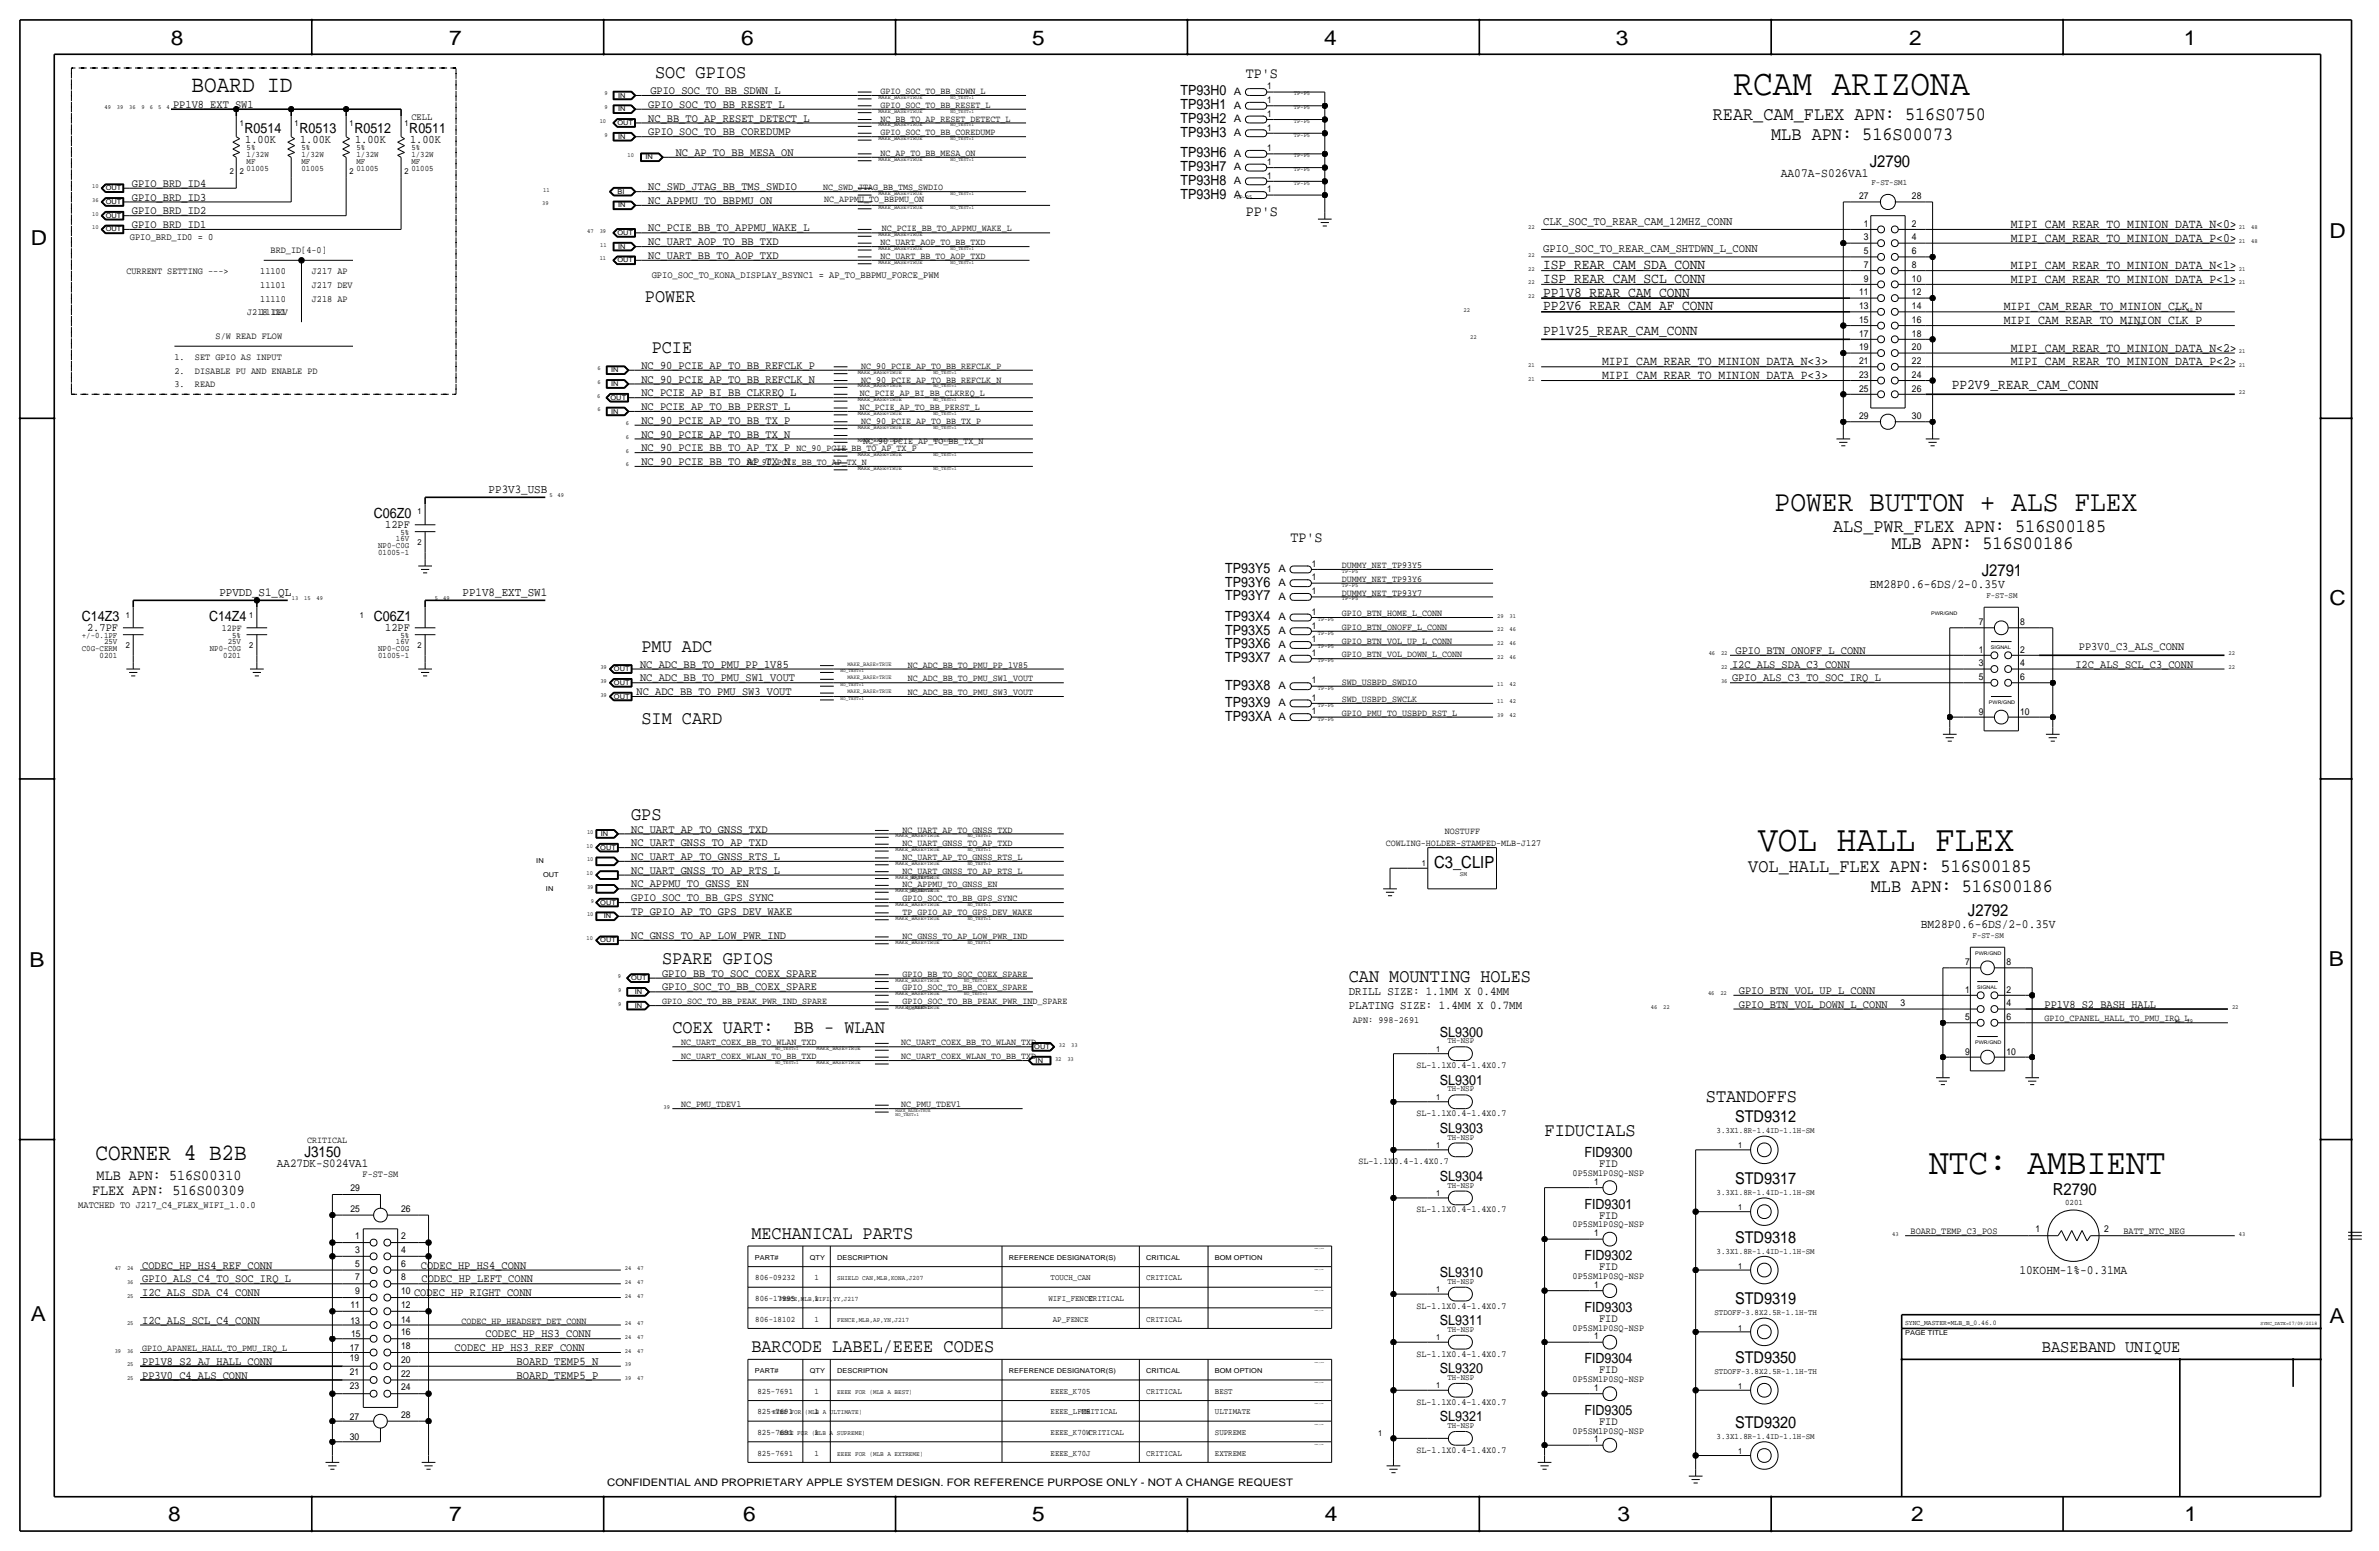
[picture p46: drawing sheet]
<svg xmlns="http://www.w3.org/2000/svg" width="880mm" height="574mm" viewBox="0 0 880 574" stroke-linecap="round" stroke-linejoin="round" font-family="sans-serif">
<defs><g id="words">
<g font-size="13.6">
<text x="641.1" y="35.3">RCAM ARIZONA</text>
<text x="650.2" y="314.7">VOL HALL FLEX</text>
<text x="713.5" y="434.1">NTC: AMBIENT</text>
</g>
<text font-size="10.9" x="656.3" y="189">POWER BUTTON + ALS FLEX</text>
<g font-size="8.7">
<text x="70.9" y="34">BOARD ID</text>
<text x="35.3" y="429">CORNER 4 B2B</text>
</g>
<g font-size="7.6">
<text x="63.2" y="16.5">8</text>
<text x="166.1" y="16.5">7</text>
<text x="274.1" y="16.5">6</text>
<text x="381.8" y="16.5">5</text>
<text x="489.7" y="16.5">4</text>
<text x="597.7" y="16.5">3</text>
<text x="706.1" y="16.5">2</text>
<text x="807.7" y="16.5">1</text>
<text x="861.6" y="88.1">D</text>
<text x="11.4" y="90.4">D</text>
<text x="861.6" y="223.8">C</text>
<text x="10.9" y="357.6">B</text>
<text x="861.3" y="357.4">B</text>
<text x="11.4" y="488.4">A</text>
<text x="861.6" y="489.2">A</text>
<text x="62.2" y="562.6">8</text>
<text x="166.1" y="562.6">7</text>
<text x="274.8" y="562.6">6</text>
<text x="381.8" y="562.6">5</text>
<text x="490" y="562.6">4</text>
<text x="598.2" y="562.6">3</text>
<text x="706.9" y="562.6">2</text>
<text x="808" y="562.6">1</text>
</g>
<g font-size="7">
<text x="242.3" y="29">SOC GPIOS</text>
<text x="633.5" y="44.2">REAR_CAM_FLEX APN: 516S0750</text>
<text x="655.1" y="51.8">MLB APN: 516S00073</text>
<text x="238.5" y="111.5">POWER</text>
<text x="241" y="130.6">PCIE</text>
<text x="677.9" y="196.6">ALS_PWR_FLEX APN: 516S00185</text>
<text x="699.5" y="202.9">MLB APN: 516S00186</text>
<text x="237.2" y="241">PMU ADC</text>
<text x="237.2" y="267.7">SIM CARD</text>
<text x="233.4" y="303.3">GPS</text>
<text x="646.6" y="322.3">VOL_HALL_FLEX APN: 516S00185</text>
<text x="691.9" y="329.9">MLB APN: 516S00186</text>
<text x="244.9" y="356.6">SPARE GPIOS</text>
<text x="498.9" y="363">CAN MOUNTING HOLES</text>
<text x="248.7" y="382">COEX UART:</text>
<text x="293.6" y="382">BB - WLAN</text>
<text x="630.9" y="407.4">STANDOFFS</text>
<text x="571.2" y="420.1">FIDUCIALS</text>
<text x="277.9" y="458.2">MECHANICAL PARTS</text>
<text x="277.9" y="500.1">BARCODE LABEL/EEEE CODES</text>
</g>
<text font-size="6.4" x="755.1" y="500.1">BASEBAND UNIQUE</text>
<g font-size="6.2">
<text x="691.5" y="61.7">J2790</text>
<text x="732.9" y="212.9">J2791</text>
<text x="530.4" y="321.1">C3_CLIP</text>
<text x="727.8" y="338.6">J2792</text>
<text x="759.2" y="442">R2790</text>
</g>
<g font-size="6">
<text x="641.7" y="415">STD9312</text>
<text x="641.7" y="437.9">STD9317</text>
<text x="641.7" y="459.5">STD9318</text>
<text x="641.7" y="482.3">STD9319</text>
<text x="641.7" y="503.9">STD9350</text>
<text x="641.7" y="528.1">STD9320</text>
</g>
<g font-size="5.6">
<text x="460.8" y="29">TP'S</text>
<text x="460.8" y="79.8">PP'S</text>
<text x="477.3" y="200.4">TP'S</text>
<text x="112.6" y="427.7">J3150</text>
<text x="35.7" y="436.2">MLB APN: 516S00310</text>
<text x="34" y="441.7">FLEX APN: 516S00309</text>
</g>
<g font-size="5.3">
<text x="570.7" y="99.6">ISP_REAR_CAM_SDA_CONN</text>
<text x="570.7" y="104.6">ISP_REAR_CAM_SCL_CONN</text>
<text x="570.7" y="109.7">PP1V8_REAR_CAM_CONN</text>
<text x="570.7" y="114.8">PP2V6_REAR_CAM_AF_CONN</text>
<text x="570.7" y="123.7">PP1V25_REAR_CAM_CONN</text>
<text x="721.9" y="144">PP2V9_REAR_CAM_CONN</text>
</g>
<g font-size="5.2">
<text x="436.6" y="35.3">TP93H0</text>
<text x="436.6" y="40.4">TP93H1</text>
<text x="436.6" y="45.5">TP93H2</text>
<text x="90.4" y="49">R0514</text>
<text x="110.7" y="49">R0513</text>
<text x="131.1" y="49">R0512</text>
<text x="151.4" y="49">R0511</text>
<text x="436.6" y="50.5">TP93H3</text>
<text x="436.6" y="58.2">TP93H6</text>
<text x="436.6" y="63.2">TP93H7</text>
<text x="436.6" y="68.3">TP93H8</text>
<text x="436.6" y="73.4">TP93H9</text>
<text x="138.3" y="191.5">C06Z0</text>
<text x="453.1" y="211.8">TP93Y5</text>
<text x="453.1" y="222">TP93Y7</text>
<text x="453.1" y="216.9">TP93Y6</text>
<text x="30.3" y="229.6">C14Z3</text>
<text x="77.3" y="229.6">C14Z4</text>
<text x="138.3" y="229.6">C06Z1</text>
<text x="453.1" y="229.6">TP93X4</text>
<text x="453.1" y="239.8">TP93X6</text>
<text x="453.1" y="234.7">TP93X5</text>
<text x="453.1" y="244.9">TP93X7</text>
<text x="453.1" y="255">TP93X8</text>
<text x="453.1" y="261.4">TP93X9</text>
<text x="453.1" y="266.4">TP93XA</text>
<text x="532.5" y="383.3">SL9300</text>
<text x="532.5" y="401.1">SL9301</text>
<text x="532.5" y="418.8">SL9303</text>
<text x="586" y="428">FID9300</text>
<text x="532.5" y="436.6">SL9304</text>
<text x="586" y="447">FID9301</text>
<text x="586" y="466.1">FID9302</text>
<text x="532.5" y="472.2">SL9310</text>
<text x="586" y="485.1">FID9303</text>
<text x="532.5" y="490">SL9311</text>
<text x="532.5" y="507.7">SL9320</text>
<text x="586" y="504.2">FID9304</text>
<text x="532.5" y="525.5">SL9321</text>
<text x="586" y="523.2">FID9305</text>
</g>
<g font-size="4.7">
<text x="658.6" y="65.3">AA07A-S026VA1</text>
<text x="743.6" y="84.3">MIPI_CAM_REAR_TO_MINION_DATA_N&lt;0&gt;</text>
<text x="743.6" y="89.4">MIPI_CAM_REAR_TO_MINION_DATA_P&lt;0&gt;</text>
<text x="743.6" y="99.6">MIPI_CAM_REAR_TO_MINION_DATA_N&lt;1&gt;</text>
<text x="743.6" y="104.6">MIPI_CAM_REAR_TO_MINION_DATA_P&lt;1&gt;</text>
<text x="741.1" y="114.8">MIPI_CAM_REAR_TO_MINION_CLK_N</text>
<text x="741.1" y="119.9">MIPI_CAM_REAR_TO_MINION_CLK_P</text>
<text x="743.6" y="130">MIPI_CAM_REAR_TO_MINION_DATA_N&lt;2&gt;</text>
<text x="592.5" y="135.1">MIPI_CAM_REAR_TO_MINION_DATA_N&lt;3&gt;</text>
<text x="743.6" y="135.1">MIPI_CAM_REAR_TO_MINION_DATA_P&lt;2&gt;</text>
<text x="592.5" y="140.2">MIPI_CAM_REAR_TO_MINION_DATA_P&lt;3&gt;</text>
<text x="691.6" y="217.4">BM28P0.6-6DS/2-0.35V</text>
<text x="710.4" y="343.2">BM28P0.6-6DS/2-0.35V</text>
<text x="746.9" y="471.2">10KOHM-1%-0.31MA</text>
</g>
<g font-size="4.5">
<text x="180.7" y="182.1">PP3V3_USB</text>
<text x="81.1" y="220.2">PPVDD_S1_QL</text>
<text x="171.1" y="220.2">PP1V8_EXT_SW1</text>
<text x="102.4" y="431.5">AA27DK-S024VA1</text>
</g>
<g font-size="4.4">
<text x="570.7" y="83.1">CLK_SOC_TO_REAR_CAM_12MHZ_CONN</text>
<text x="570.7" y="93.2">GPIO_SOC_TO_REAR_CAM_SHTDWN_L_CONN</text>
<text x="498.9" y="368">DRILL SIZE: 1.1MM X 0.4MM</text>
<text x="498.9" y="373.1">PLATING SIZE: 1.4MM X 0.7MM</text>
<text x="191" y="509.8">BOARD_TEMP5_P</text>
<text x="191" y="504.7">BOARD_TEMP5_N</text>
</g>
<g font-size="4.3">
<text x="240.5" y="34.8">GPIO_SOC_TO_BB_SDWN_L</text>
<text x="64" y="39.9">PP1V8_EXT_SW1</text>
<text x="239.8" y="39.9">GPIO_SOC_TO_BB_RESET_L</text>
<text x="239.8" y="45">NC_BB_TO_AP_RESET_DETECT_L</text>
<text x="90.7" y="52.8">1.00K</text>
<text x="111" y="52.8">1.00K</text>
<text x="131.3" y="52.8">1.00K</text>
<text x="151.6" y="52.8">1.00K</text>
<text x="239.8" y="50">GPIO_SOC_TO_BB_COREDUMP</text>
<text x="249.9" y="57.7">NC_AP_TO_BB_MESA_ON</text>
<text x="48.8" y="69.1">GPIO_BRD_ID4</text>
<text x="239.8" y="70.4">NC_SWD_JTAG_BB_TMS_SWDIO</text>
<text x="48.8" y="74.2">GPIO_BRD_ID3</text>
<text x="239.8" y="75.4">NC_APPMU_TO_BBPMU_ON</text>
<text x="48.8" y="79.2">GPIO_BRD_ID2</text>
<text x="48.8" y="84.3">GPIO_BRD_ID1</text>
<text x="239.8" y="85.6">NC_PCIE_BB_TO_APPMU_WAKE_L</text>
<text x="239.8" y="95.8">NC_UART_BB_TO_AOP_TXD</text>
<text x="239.8" y="90.7">NC_UART_AOP_TO_BB_TXD</text>
<text x="237.2" y="136.4">NC_90_PCIE_AP_TO_BB_REFCLK_P</text>
<text x="237.2" y="141.5">NC_90_PCIE_AP_TO_BB_REFCLK_N</text>
<text x="237.2" y="146.6">NC_PCIE_AP_BI_BB_CLKREQ_L</text>
<text x="237.2" y="151.6">NC_PCIE_AP_TO_BB_PERST_L</text>
<text x="237.2" y="161.8">NC_90_PCIE_AP_TO_BB_TX_N</text>
<text x="237.2" y="156.7">NC_90_PCIE_AP_TO_BB_TX_P</text>
<text x="237.2" y="166.9">NC_90_PCIE_BB_TO_AP_TX_P</text>
<text x="237.2" y="172">NC_90_PCIE_BB_TO_AP_TX_N</text>
<text x="142.5" y="195.3">12PF</text>
<text x="32.2" y="233.4">2.7PF</text>
<text x="142.5" y="233.4">12PF</text>
<text x="641.9" y="241.8">GPIO_BTN_ONOFF_L_CONN</text>
<text x="768.9" y="240.5">PP3V0_C3_ALS_CONN</text>
<text x="236.7" y="246.9">NC_ADC_BB_TO_PMU_PP_1V85</text>
<text x="236.7" y="252">NC_ADC_BB_TO_PMU_SW1_VOUT</text>
<text x="640.6" y="252">GPIO_ALS_C3_TO_SOC_IRQ_L</text>
<text x="640.6" y="246.9">I2C_ALS_SDA_C3_CONN</text>
<text x="767.6" y="246.9">I2C_ALS_SCL_C3_CONN</text>
<text x="235.5" y="257">NC_ADC_BB_TO_PMU_SW3_VOUT</text>
<text x="233.4" y="307.9">NC_UART_AP_TO_GNSS_TXD</text>
<text x="233.4" y="312.9">NC_UART_GNSS_TO_AP_TXD</text>
<text x="233.4" y="323.1">NC_UART_GNSS_TO_AP_RTS_L</text>
<text x="233.4" y="318">NC_UART_AP_TO_GNSS_RTS_L</text>
<text x="233.4" y="328.2">NC_APPMU_TO_GNSS_EN</text>
<text x="233.4" y="333.2">GPIO_SOC_TO_BB_GPS_SYNC</text>
<text x="233.4" y="338.3">TP_GPIO_AP_TO_GPS_DEV_WAKE</text>
<text x="233.4" y="347.2">NC_GNSS_TO_AP_LOW_PWR_IND</text>
<text x="244.9" y="361.2">GPIO_BB_TO_SOC_COEX_SPARE</text>
<text x="244.9" y="366.3">GPIO_SOC_TO_BB_COEX_SPARE</text>
<text x="643.1" y="367.5">GPIO_BTN_VOL_UP_L_CONN</text>
<text x="643.1" y="372.6">GPIO_BTN_VOL_DOWN_L_CONN</text>
<text x="756.2" y="372.6">PP1V8_S2_BASH_HALL</text>
<text x="591.4" y="431.5">FID</text>
<text x="591.4" y="450.6">FID</text>
<text x="52.6" y="469.1">CODEC_HP_HS4_REF_CONN</text>
<text x="155.7" y="469.1">CODEC_HP_HS4_CONN</text>
<text x="591.4" y="469.6">FID</text>
<text x="52.6" y="479.3">I2C_ALS_SDA_C4_CONN</text>
<text x="52.6" y="474.2">GPIO_ALS_C4_TO_SOC_IRQ_L</text>
<text x="153.1" y="479.3">CODEC_HP_RIGHT_CONN</text>
<text x="155.9" y="474.2">CODEC_HP_LEFT_CONN</text>
<text x="52.6" y="489.5">I2C_ALS_SCL_C4_CONN</text>
<text x="591.4" y="488.7">FID</text>
<text x="179.6" y="494.5">CODEC_HP_HS3_CONN</text>
<text x="168.1" y="499.6">CODEC_HP_HS3_REF_CONN</text>
<text x="52.6" y="504.7">PP1V8_S2_AJ_HALL_CONN</text>
<text x="52.6" y="509.8">PP3V0_C4_ALS_CONN</text>
<text x="591.4" y="507.7">FID</text>
<text x="591.4" y="526.8">FID</text>
</g>
<g font-size="3.8">
<text x="456.3" y="35.1">A</text>
<text x="456.3" y="40.2">A</text>
<text x="456.3" y="45.3">A</text>
<text x="456.3" y="50.3">A</text>
<text x="456.3" y="58">A</text>
<text x="456.3" y="63">A</text>
<text x="456.3" y="68.1">A</text>
<text x="456.3" y="73.2">A</text>
<text x="472.8" y="211.6">A</text>
<text x="472.8" y="221.8">A</text>
<text x="472.8" y="216.7">A</text>
<text x="472.8" y="229.4">A</text>
<text x="472.8" y="239.6">A</text>
<text x="472.8" y="234.5">A</text>
<text x="472.8" y="244.7">A</text>
<text x="472.8" y="254.8">A</text>
<text x="472.8" y="261.2">A</text>
<text x="472.8" y="266.2">A</text>
<text x="224.5" y="549.7">CONFIDENTIAL AND PROPRIETARY APPLE SYSTEM DESIGN. FOR REFERENCE PURPOSE ONLY - NOT A CHANGE REQUEST</text>
</g>
<g font-size="3.6">
<text x="152.1" y="44.2">CELL</text>
<text x="48" y="88.6">GPIO_BRD_ID0 = 0</text>
<text x="241" y="102.6">GPIO_SOC_TO_KONA_DISPLAY_BSYNC1 = AP_TO_BBPMU_FORCE_PWM</text>
<text x="29" y="446.8">MATCHED TO J217_C4_FLEX_WIFI_1.0.0</text>
</g>
<g font-size="3.5">
<text x="325.6" y="34.8">GPIO_SOC_TO_BB_SDWN_L</text>
<text x="468.6" y="33">1</text>
<text x="325.6" y="39.9">GPIO_SOC_TO_BB_RESET_L</text>
<text x="468.6" y="38.1">1</text>
<text x="325.6" y="45">NC_BB_TO_AP_RESET_DETECT_L</text>
<text x="468.6" y="43.2">1</text>
<text x="325.6" y="50">GPIO_SOC_TO_BB_COREDUMP</text>
<text x="468.6" y="48.3">1</text>
<text x="325.6" y="57.7">NC_AP_TO_BB_MESA_ON</text>
<text x="468.6" y="55.9">1</text>
<text x="468.6" y="61">1</text>
<text x="304.5" y="70.4">NC_SWD_JTAG_BB_TMS_SWDIO</text>
<text x="468.6" y="66">1</text>
<text x="468.6" y="71.1">1</text>
<text x="304.8" y="74.7">NC_APPMU_TO_BBPMU_ON</text>
<text x="687.6" y="73.7">27</text>
<text x="707.1" y="73.7">28</text>
<text x="689.4" y="83.8">1</text>
<text x="707.1" y="83.8">2</text>
<text x="326.1" y="85.6">NC_PCIE_BB_TO_APPMU_WAKE_L</text>
<text x="689.4" y="88.9">3</text>
<text x="707.1" y="88.9">4</text>
<text x="100.1" y="93.7">BRD_ID[4-0]</text>
<text x="325.6" y="95.8">NC_UART_BB_TO_AOP_TXD</text>
<text x="325.6" y="90.7">NC_UART_AOP_TO_BB_TXD</text>
<text x="689.4" y="94">5</text>
<text x="707.1" y="94">6</text>
<text x="46.7" y="101.3">CURRENT SETTING ---&gt;</text>
<text x="96.3" y="101.3">11100</text>
<text x="115.3" y="101.3">J217 AP</text>
<text x="689.4" y="99">7</text>
<text x="707.1" y="99">8</text>
<text x="96.3" y="106.4">11101</text>
<text x="115.3" y="106.4">J217 DEV</text>
<text x="689.4" y="104.1">9</text>
<text x="707.1" y="104.1">10</text>
<text x="96.3" y="111.5">11110</text>
<text x="115.3" y="111.5">J218 AP</text>
<text x="687.6" y="109.2">11</text>
<text x="707.1" y="109.2">12</text>
<text x="91.4" y="116.6">J218 DEV</text>
<text x="96.3" y="116.6">11111</text>
<text x="687.6" y="119.4">15</text>
<text x="687.6" y="114.3">13</text>
<text x="707.1" y="119.4">16</text>
<text x="707.1" y="114.3">14</text>
<text x="79.8" y="125.5">S/W READ FLOW</text>
<text x="687.6" y="124.5">17</text>
<text x="707.1" y="124.5">18</text>
<text x="687.6" y="129.5">19</text>
<text x="707.1" y="129.5">20</text>
<text x="64.5" y="133.1">1.</text>
<text x="72.1" y="133.1">SET GPIO AS INPUT</text>
<text x="318.5" y="136.4">NC_90_PCIE_AP_TO_BB_REFCLK_P</text>
<text x="687.6" y="134.6">21</text>
<text x="707.1" y="134.6">22</text>
<text x="64.5" y="138.2">2.</text>
<text x="64.5" y="143.3">3.</text>
<text x="72.1" y="138.2">DISABLE PU AND ENABLE PD</text>
<text x="72.1" y="143.3">READ</text>
<text x="318.5" y="141.5">NC_90_PCIE_AP_TO_BB_REFCLK_N</text>
<text x="687.6" y="139.7">23</text>
<text x="707.1" y="139.7">24</text>
<text x="318" y="146.6">NC_PCIE_AP_BI_BB_CLKREQ_L</text>
<text x="687.6" y="144.8">25</text>
<text x="707.1" y="144.8">26</text>
<text x="318" y="151.6">NC_PCIE_AP_TO_BB_PERST_L</text>
<text x="687.6" y="154.9">29</text>
<text x="707.1" y="154.9">30</text>
<text x="318.5" y="156.7">NC_90_PCIE_AP_TO_BB_TX_P</text>
<text x="294.6" y="166.9">NC_90_PCIE_BB_TO_AP_TX_P</text>
<text x="319.3" y="164.3">NC_90_PCIE_AP_TO_BB_TX_N</text>
<text x="276.2" y="172">NC_90_PCIE_BB_TO_AP_TX_N</text>
<text x="485.1" y="209.6">1</text>
<text x="485.1" y="214.6">1</text>
<text x="496.3" y="210.1">DUMMY_NET_TP93Y5</text>
<text x="496.3" y="215.1">DUMMY_NET_TP93Y6</text>
<text x="485.1" y="219.7">1</text>
<text x="496.3" y="220.2">DUMMY_NET_TP93Y7</text>
<text x="485.1" y="227.3">1</text>
<text x="496.3" y="227.8">GPIO_BTN_HOME_L_CONN</text>
<text x="82" y="233.4">12PF</text>
<text x="485.1" y="232.4">1</text>
<text x="496.3" y="232.9">GPIO_BTN_ONOFF_L_CONN</text>
<text x="731.9" y="231.2">7</text>
<text x="747.2" y="231.2">8</text>
<text x="485.1" y="237.5">1</text>
<text x="496.3" y="238">GPIO_BTN_VOL_UP_L_CONN</text>
<text x="485.1" y="242.6">1</text>
<text x="496.3" y="243.1">GPIO_BTN_VOL_DOWN_L_CONN</text>
<text x="731.9" y="241.3">1</text>
<text x="747.2" y="241.3">2</text>
<text x="335.8" y="252">NC_ADC_BB_TO_PMU_SW1_VOUT</text>
<text x="335.8" y="246.9">NC_ADC_BB_TO_PMU_PP_1V85</text>
<text x="731.9" y="251.5">5</text>
<text x="731.9" y="246.4">3</text>
<text x="747.2" y="251.5">6</text>
<text x="747.2" y="246.4">4</text>
<text x="335.8" y="257">NC_ADC_BB_TO_PMU_SW3_VOUT</text>
<text x="485.1" y="252.7">1</text>
<text x="496.3" y="253.2">SWD_USBPD_SWDIO</text>
<text x="485.1" y="259.1">1</text>
<text x="496.3" y="259.6">SWD_USBPD_SWCLK</text>
<text x="485.1" y="264.2">1</text>
<text x="496.3" y="264.7">GPIO_PMU_TO_USBPD_RST_L</text>
<text x="731.9" y="264.2">9</text>
<text x="747.2" y="264.2">10</text>
<text x="333.8" y="307.8">NC_UART_AP_TO_GNSS_TXD</text>
<text x="534.4" y="308.4">NOSTUFF</text>
<text x="333.8" y="312.9">NC_UART_GNSS_TO_AP_TXD</text>
<text x="512.6" y="312.7">COWLING-HOLDER-STAMPED-MLB-J127</text>
<text x="333.8" y="323.1">NC_UART_GNSS_TO_AP_RTS_L</text>
<text x="333.8" y="318">NC_UART_AP_TO_GNSS_RTS_L</text>
<text x="333.8" y="328.2">NC_APPMU_TO_GNSS_EN</text>
<text x="333.8" y="333.2">GPIO_SOC_TO_BB_GPS_SYNC</text>
<text x="333.8" y="338.3">TP_GPIO_AP_TO_GPS_DEV_WAKE</text>
<text x="333.8" y="347.2">NC_GNSS_TO_AP_LOW_PWR_IND</text>
<text x="726.8" y="356.9">7</text>
<text x="742.1" y="356.9">8</text>
<text x="333.8" y="361.2">GPIO_BB_TO_SOC_COEX_SPARE</text>
<text x="244.9" y="371.3">GPIO_SOC_TO_BB_PEAK_PWR_IND_SPARE</text>
<text x="333.8" y="371.3">GPIO_SOC_TO_BB_PEAK_PWR_IND_SPARE</text>
<text x="333.8" y="366.3">GPIO_SOC_TO_BB_COEX_SPARE</text>
<text x="726.8" y="367.1">1</text>
<text x="742.1" y="367.1">2</text>
<text x="702.9" y="372.2">3</text>
<text x="726.8" y="377.2">5</text>
<text x="742.1" y="377.2">6</text>
<text x="742.1" y="372.2">4</text>
<text x="756.2" y="377.7">GPIO_CPANEL_HALL_TO_PMU_IRQ_L</text>
<text x="500.3" y="378.2">APN: 998-2691</text>
<text x="252" y="386.6">NC_UART_COEX_BB_TO_WLAN_TXD</text>
<text x="333.2" y="386.6">NC_UART_COEX_BB_TO_WLAN_TXD</text>
<text x="726.8" y="389.9">9</text>
<text x="742.1" y="389.9">10</text>
<text x="252" y="391.7">NC_UART_COEX_WLAN_TO_BB_TXD</text>
<text x="333.2" y="391.7">NC_UART_COEX_WLAN_TO_BB_TXD</text>
<text x="523.9" y="395">SL-1.1X0.4-1.4X0.7</text>
<text x="252" y="409.4">NC_PMU_TDEV1</text>
<text x="333.2" y="409.4">NC_PMU_TDEV1</text>
<text x="523.9" y="412.8">SL-1.1X0.4-1.4X0.7</text>
<text x="113.6" y="422.7">CRITICAL</text>
<text x="502.5" y="430.5">SL-1.1X0.4-1.4X0.7</text>
<text x="134.1" y="435.4">F-ST-SM</text>
<text x="581.6" y="434.8">0P5SM1P0SQ-NSP</text>
<text x="129.6" y="440.4">29</text>
<text x="589.6" y="438.2">1</text>
<text x="129.6" y="448.1">25</text>
<text x="148.3" y="448.1">26</text>
<text x="523.9" y="448.3">SL-1.1X0.4-1.4X0.7</text>
<text x="581.6" y="453.9">0P5SM1P0SQ-NSP</text>
<text x="752.9" y="455.7">1</text>
<text x="778.3" y="455.7">2</text>
<text x="131.3" y="458.2">1</text>
<text x="148.3" y="458.2">2</text>
<text x="589.6" y="457.2">1</text>
<text x="706.6" y="456.4">BOARD_TEMP_C3_POS</text>
<text x="785.4" y="456.4">BATT_NTC_NEG</text>
<text x="131.3" y="463.3">3</text>
<text x="148.3" y="463.3">4</text>
<text x="131.3" y="473.5">7</text>
<text x="131.3" y="468.4">5</text>
<text x="148.3" y="473.5">8</text>
<text x="148.3" y="468.4">6</text>
<text x="581.6" y="472.9">0P5SM1P0SQ-NSP</text>
<text x="131.3" y="478.5">9</text>
<text x="148.3" y="478.5">10</text>
<text x="589.6" y="476.3">1</text>
<text x="129.6" y="483.6">11</text>
<text x="148.3" y="483.6">12</text>
<text x="523.9" y="483.9">SL-1.1X0.4-1.4X0.7</text>
<text x="129.6" y="489.5">13</text>
<text x="148.3" y="489.2">14</text>
<text x="170.7" y="489.5">CODEC_HP_HEADSET_DET_CONN</text>
<text x="581.6" y="492">0P5SM1P0SQ-NSP</text>
<text x="129.8" y="494.3">15</text>
<text x="148.3" y="493.8">16</text>
<text x="589.6" y="495.3">1</text>
<text x="52.6" y="499.6">GPIO_APANEL_HALL_TO_PMU_IRQ_L</text>
<text x="129.3" y="503.4">19</text>
<text x="129.3" y="499.6">17</text>
<text x="148.3" y="503.9">20</text>
<text x="148.3" y="498.9">18</text>
<text x="523.9" y="501.7">SL-1.1X0.4-1.4X0.7</text>
<text x="129.3" y="508.5">21</text>
<text x="148.3" y="509">22</text>
<text x="129.3" y="513.6">23</text>
<text x="148.3" y="514.1">24</text>
<text x="581.6" y="511">0P5SM1P0SQ-NSP</text>
<text x="589.6" y="514.3">1</text>
<text x="523.9" y="519.4">SL-1.1X0.4-1.4X0.7</text>
<text x="129.3" y="525">27</text>
<text x="148.3" y="524.3">28</text>
<text x="129.3" y="532.6">30</text>
<text x="581.6" y="530.1">0P5SM1P0SQ-NSP</text>
<text x="589.6" y="533.4">1</text>
<text x="523.9" y="537.2">SL-1.1X0.4-1.4X0.7</text>
</g>
<g font-size="3.1">
<text x="88.6" y="46.7">1</text>
<text x="109" y="46.7">1</text>
<text x="129.3" y="46.7">1</text>
<text x="149.6" y="46.7">1</text>
<text x="91.2" y="55.6">5%</text>
<text x="91.2" y="58.2">1/32W</text>
<text x="111.5" y="58.2">1/32W</text>
<text x="111.5" y="55.6">5%</text>
<text x="131.8" y="55.6">5%</text>
<text x="131.8" y="58.2">1/32W</text>
<text x="152.1" y="58.2">1/32W</text>
<text x="152.1" y="55.6">5%</text>
<text x="85.1" y="64.5">2</text>
<text x="88.6" y="64.5">2</text>
<text x="91.2" y="63.2">01005</text>
<text x="91.2" y="60.7">MF</text>
<text x="111.5" y="63.2">01005</text>
<text x="111.5" y="60.7">MF</text>
<text x="129.3" y="64.5">2</text>
<text x="131.8" y="63.2">01005</text>
<text x="131.8" y="60.7">MF</text>
<text x="149.6" y="64.5">2</text>
<text x="152.1" y="60.7">MF</text>
<text x="152.1" y="63.2">01005</text>
<text x="692.2" y="68.3">F-ST-SM1</text>
<text x="154.4" y="190.2">1</text>
<text x="148.1" y="197.9">5%</text>
<text x="139.8" y="202.7">NP0-C0G</text>
<text x="146.4" y="200.2">16V</text>
<text x="154.4" y="201.7">2</text>
<text x="139.8" y="205.2">01005-1</text>
<text x="734.6" y="221.2">F-ST-SM</text>
<text x="46.5" y="228.3">1</text>
<text x="92.2" y="228.3">1</text>
<text x="133.1" y="228.3">1</text>
<text x="30.2" y="236">+/-0.1PF</text>
<text x="38.5" y="238.3">25V</text>
<text x="46.5" y="239.8">2</text>
<text x="84.2" y="238.3">25V</text>
<text x="85.9" y="236">5%</text>
<text x="92.2" y="239.8">2</text>
<text x="146.4" y="238.3">16V</text>
<text x="148.1" y="236">5%</text>
<text x="154.4" y="239.8">2</text>
<text x="30.2" y="240.8">C0G-CERM</text>
<text x="36.8" y="243.3">0201</text>
<text x="77.6" y="240.8">NP0-C0G</text>
<text x="82.6" y="243.3">0201</text>
<text x="139.8" y="240.8">NP0-C0G</text>
<text x="139.8" y="243.3">01005-1</text>
<text x="525.9" y="320.1">1</text>
<text x="729.6" y="347">F-ST-SM</text>
<text x="531.1" y="388.9">1</text>
<text x="535.3" y="385.8">TH-NSP</text>
<text x="531.1" y="406.7">1</text>
<text x="535.3" y="403.6">TH-NSP</text>
<text x="634.9" y="419.1">3.3X1.8R-1.4ID-1.1H-SM</text>
<text x="531.1" y="424.4">1</text>
<text x="535.3" y="421.4">TH-NSP</text>
<text x="642.9" y="424.7">1</text>
<text x="531.1" y="442.2">1</text>
<text x="535.3" y="439.2">TH-NSP</text>
<text x="634.9" y="442">3.3X1.8R-1.4ID-1.1H-SM</text>
<text x="642.9" y="447.5">1</text>
<text x="763.8" y="445.5">0201</text>
<text x="634.9" y="463.6">3.3X1.8R-1.4ID-1.1H-SM</text>
<text x="279.3" y="473.5">806-09232</text>
<text x="301.2" y="473.5">1</text>
<text x="388.6" y="473.5">TOUCH_CAN</text>
<text x="423.9" y="473.5">CRITICAL</text>
<text x="642.9" y="469.1">1</text>
<text x="531.1" y="477.8">1</text>
<text x="535.3" y="474.7">TH-NSP</text>
<text x="279.3" y="481.1">806-17995</text>
<text x="301.2" y="481.1">1</text>
<text x="387.7" y="481.1">WIFI_FENCE</text>
<text x="402.5" y="481.1">CRITICAL</text>
<text x="279.3" y="488.7">806-18102</text>
<text x="301.2" y="488.7">1</text>
<text x="389.4" y="488.7">AP_FENCE</text>
<text x="423.9" y="488.7">CRITICAL</text>
<text x="634.1" y="486.4">STDOFF-3.8X2.5R-1.1H-TH</text>
<text x="642.9" y="492">1</text>
<text x="531.1" y="495.6">1</text>
<text x="535.3" y="492.5">TH-NSP</text>
<text x="634.1" y="508">STDOFF-3.8X2.5R-1.1H-TH</text>
<text x="280.2" y="515.4">825-7691</text>
<text x="301.2" y="515.4">1</text>
<text x="388.6" y="515.4">EEEE_K705</text>
<text x="423.9" y="515.4">CRITICAL</text>
<text x="449.3" y="515.4">BEST</text>
<text x="531.1" y="513.3">1</text>
<text x="535.3" y="510.3">TH-NSP</text>
<text x="642.9" y="513.6">1</text>
<text x="280.2" y="523">825-7691</text>
<text x="301.2" y="523">1</text>
<text x="388.6" y="523">EEEE_LFM6</text>
<text x="400" y="523">CRITICAL</text>
<text x="449.3" y="523">ULTIMATE</text>
<text x="280.2" y="530.6">825-7691</text>
<text x="301.2" y="530.6">1</text>
<text x="388.6" y="530.6">EEEE_K70WCRITICAL</text>
<text x="449.3" y="530.6">SUPREME</text>
<text x="509.7" y="531.1">1</text>
<text x="535.3" y="528.1">TH-NSP</text>
<text x="634.9" y="532.1">3.3X1.8R-1.4ID-1.1H-SM</text>
<text x="280.2" y="538.2">825-7691</text>
<text x="301.2" y="538.2">1</text>
<text x="388.6" y="538.2">EEEE_K70J</text>
<text x="423.9" y="538.2">CRITICAL</text>
<text x="449.3" y="538.2">EXTREME</text>
<text x="642.9" y="537.7">1</text>
</g>
<text font-size="2.6" x="704.6" y="490">SYNC_MASTER=MLB_B_0.46.0</text>
<g font-size="2.5">
<text x="228.6" y="41.1">IN</text>
<text x="228.6" y="36.1">IN</text>
<text x="228.3" y="46.2">OUT</text>
<text x="228.6" y="51.3">IN</text>
<text x="238.8" y="58.9">IN</text>
<text x="39.1" y="70.4">OUT</text>
<text x="228.3" y="71.6">BI</text>
<text x="39.1" y="75.4">OUT</text>
<text x="228.6" y="76.7">IN</text>
<text x="39.1" y="80.5">OUT</text>
<text x="39.1" y="85.6">OUT</text>
<text x="228.3" y="86.9">OUT</text>
<text x="228.6" y="91.9">IN</text>
<text x="228.3" y="97">OUT</text>
<text x="226.1" y="137.7">IN</text>
<text x="226.1" y="142.7">IN</text>
<text x="225.8" y="147.8">OUT</text>
<text x="226.1" y="152.9">IN</text>
<text x="227.1" y="248.2">OUT</text>
<text x="227.1" y="253.2">OUT</text>
<text x="227.1" y="258.3">OUT</text>
<text x="222.3" y="309.1">IN</text>
<text x="222" y="314.2">OUT</text>
<text x="198.3" y="319.3">IN</text>
<text x="200.8" y="324.4">OUT</text>
<text x="201.9" y="329.4">IN</text>
<text x="539.9" y="324.1">SM</text>
<text x="222" y="334.5">OUT</text>
<text x="223.3" y="339.6">IN</text>
<text x="222" y="348.5">OUT</text>
<text x="233.4" y="362.5">OUT</text>
<text x="234.7" y="367.5">IN</text>
<text x="234.7" y="372.6">IN</text>
<text x="382.5" y="387.9">OUT</text>
<text x="383" y="392.9">IN</text>
<text x="279.1" y="465.8">PART#</text>
<text x="299.5" y="465.8">QTY</text>
<text x="309.6" y="465.8">DESCRIPTION</text>
<text x="373.1" y="465.8">REFERENCE DESIGNATOR(S)</text>
<text x="423.9" y="465.8">CRITICAL</text>
<text x="449.3" y="465.8">BOM OPTION</text>
<text x="309.6" y="473.5">SHIELD CAN,MLB,KONA,J207</text>
<text x="288.2" y="481.1">FENCE,MLB,WIFI,YY,J217</text>
<text x="309.6" y="488.7">FENCE,MLB,AP,YN,J217</text>
<text x="704.6" y="493.8">PAGE TITLE</text>
<text x="279.1" y="507.7">PART#</text>
<text x="299.5" y="507.7">QTY</text>
<text x="309.6" y="507.7">DESCRIPTION</text>
<text x="373.1" y="507.7">REFERENCE DESIGNATOR(S)</text>
<text x="423.9" y="507.7">CRITICAL</text>
<text x="449.3" y="507.7">BOM OPTION</text>
<text x="309.6" y="515.4">EEEE FOR (MLB A BEST)</text>
<text x="285.7" y="523">EEEE FOR (MLB A ULTIMATE)</text>
<text x="288.2" y="530.6">EEEE FOR (MLB A SUPREME)</text>
<text x="309.6" y="538.2">EEEE FOR (MLB A EXTREME)</text>
</g>
<g font-size="2.3">
<text x="223.5" y="35.3">9</text>
<text x="478.5" y="35.3">TP-P5</text>
<text x="38.7" y="40.4">49</text>
<text x="43.2" y="40.4">39</text>
<text x="47.8" y="40.4">36</text>
<text x="52.4" y="40.4">9</text>
<text x="55.4" y="40.4">6</text>
<text x="58.5" y="40.4">5</text>
<text x="61.5" y="40.4">4</text>
<text x="223.5" y="40.4">9</text>
<text x="478.5" y="40.4">TP-P5</text>
<text x="221.8" y="45.5">10</text>
<text x="478.5" y="45.5">TP-P5</text>
<text x="223.5" y="50.5">9</text>
<text x="478.5" y="50.5">TP-P5</text>
<text x="232.1" y="58.2">10</text>
<text x="478.5" y="58.2">TP-P5</text>
<text x="478.5" y="63.2">TP-P5</text>
<text x="34.1" y="69.6">10</text>
<text x="200.9" y="70.9">11</text>
<text x="478.5" y="68.3">TP-P5</text>
<text x="34.1" y="74.7">36</text>
<text x="200.6" y="75.9">39</text>
<text x="457.2" y="73.4">TP-P5</text>
<text x="34.1" y="79.8">10</text>
<text x="34.1" y="84.8">10</text>
<text x="217.2" y="86.1">47</text>
<text x="221.8" y="86.1">39</text>
<text x="565.1" y="84.8">22</text>
<text x="828" y="84.8">21</text>
<text x="828" y="89.9">21</text>
<text x="832.6" y="84.8">48</text>
<text x="832.6" y="89.9">48</text>
<text x="221.9" y="91.2">11</text>
<text x="565.1" y="95">22</text>
<text x="221.8" y="96.3">11</text>
<text x="565.1" y="100.1">22</text>
<text x="828" y="100.1">21</text>
<text x="565.1" y="105.2">22</text>
<text x="828" y="105.2">21</text>
<text x="565.1" y="110.2">22</text>
<text x="541.2" y="115.3">22</text>
<text x="804.1" y="115.3">21</text>
<text x="808.7" y="115.3">48</text>
<text x="543.8" y="125.5">22</text>
<text x="785.7" y="120.4">21</text>
<text x="790.3" y="120.4">48</text>
<text x="828" y="130.6">21</text>
<text x="221" y="136.9">6</text>
<text x="565.1" y="135.6">21</text>
<text x="828" y="135.6">21</text>
<text x="221" y="142">6</text>
<text x="565.1" y="140.7">21</text>
<text x="220.8" y="147.1">6</text>
<text x="828" y="145.8">22</text>
<text x="221" y="152.2">6</text>
<text x="231.4" y="157.2">6</text>
<text x="231.4" y="167.4">6</text>
<text x="231.4" y="162.3">6</text>
<text x="231.4" y="172.5">6</text>
<text x="203.2" y="183.9">5</text>
<text x="206.2" y="183.9">49</text>
<text x="496.3" y="211.8">TP-P5</text>
<text x="107.9" y="222">13</text>
<text x="112.5" y="222">15</text>
<text x="117.1" y="222">49</text>
<text x="160.9" y="222">5</text>
<text x="163.9" y="222">49</text>
<text x="496.3" y="222">TP-P5</text>
<text x="496.3" y="216.9">TP-P5</text>
<text x="487.4" y="229.6">TP-P5</text>
<text x="553.7" y="233.4">22</text>
<text x="553.7" y="228.4">29</text>
<text x="558.3" y="233.4">46</text>
<text x="558.3" y="228.4">31</text>
<text x="487.4" y="239.8">TP-P5</text>
<text x="487.4" y="234.7">TP-P5</text>
<text x="553.7" y="238.5">22</text>
<text x="558.3" y="238.5">46</text>
<text x="487.4" y="244.9">TP-P5</text>
<text x="553.7" y="243.6">22</text>
<text x="558.3" y="243.6">46</text>
<text x="632" y="242.3">46</text>
<text x="636.5" y="242.3">22</text>
<text x="824.2" y="242.3">22</text>
<text x="222" y="247.4">39</text>
<text x="636.5" y="247.4">22</text>
<text x="824.2" y="247.4">22</text>
<text x="222" y="257.6">39</text>
<text x="222" y="252.5">39</text>
<text x="487.4" y="255">TP-P5</text>
<text x="553.7" y="253.7">11</text>
<text x="558.3" y="253.7">42</text>
<text x="636.5" y="252.5">36</text>
<text x="487.4" y="261.4">TP-P5</text>
<text x="553.7" y="260.1">11</text>
<text x="558.3" y="260.1">42</text>
<text x="487.4" y="266.4">TP-P5</text>
<text x="553.7" y="265.2">39</text>
<text x="558.3" y="265.2">42</text>
<text x="217.1" y="308.4">10</text>
<text x="217" y="313.4">10</text>
<text x="217" y="323.6">10</text>
<text x="217.1" y="318.5">10</text>
<text x="217.1" y="328.7">39</text>
<text x="218.5" y="333.8">9</text>
<text x="217.1" y="338.8">10</text>
<text x="217" y="347.7">10</text>
<text x="228.4" y="361.7">9</text>
<text x="228.6" y="371.9">9</text>
<text x="228.6" y="366.8">9</text>
<text x="631.7" y="368">46</text>
<text x="636.3" y="368">22</text>
<text x="610.5" y="373.1">46</text>
<text x="615.1" y="373.1">22</text>
<text x="825.5" y="373.1">22</text>
<text x="804.1" y="378.2">36</text>
<text x="808.7" y="378.2">39</text>
<text x="391.6" y="387.1">32</text>
<text x="396.2" y="387.1">33</text>
<text x="390.2" y="392.2">32</text>
<text x="394.8" y="392.2">33</text>
<text x="245.4" y="410">39</text>
<text x="699.8" y="457">43</text>
<text x="828" y="456.9">43</text>
<text x="42.4" y="469.7">47</text>
<text x="47" y="469.7">24</text>
<text x="231.1" y="469.7">24</text>
<text x="235.7" y="469.7">47</text>
<text x="47" y="479.8">25</text>
<text x="47" y="474.7">36</text>
<text x="231.1" y="479.8">24</text>
<text x="231.1" y="474.7">24</text>
<text x="235.7" y="479.8">47</text>
<text x="235.7" y="474.7">47</text>
<text x="47" y="490">25</text>
<text x="231.1" y="490">24</text>
<text x="235.7" y="490">47</text>
<text x="231.1" y="495.1">24</text>
<text x="235.7" y="495.1">47</text>
<text x="42.4" y="500.1">39</text>
<text x="47" y="500.1">36</text>
<text x="231.1" y="500.1">24</text>
<text x="235.7" y="500.1">47</text>
<text x="47" y="505.2">25</text>
<text x="231.1" y="505.2">39</text>
<text x="47" y="510.3">25</text>
<text x="231.1" y="510.3">39</text>
<text x="235.7" y="510.3">47</text>
</g>
<g font-size="2.2">
<text x="324.9" y="41.7">MAKE_BASE=TRUE</text>
<text x="324.9" y="36.6">MAKE_BASE=TRUE</text>
<text x="324.9" y="46.7">MAKE_BASE=TRUE</text>
<text x="324.9" y="51.8">MAKE_BASE=TRUE</text>
<text x="324.9" y="59.4">MAKE_BASE=TRUE</text>
<text x="324.9" y="77.2">MAKE_BASE=TRUE</text>
<text x="324.9" y="72.1">MAKE_BASE=TRUE</text>
<text x="324.9" y="87.4">MAKE_BASE=TRUE</text>
<text x="324.9" y="92.5">MAKE_BASE=TRUE</text>
<text x="324.9" y="97.5">MAKE_BASE=TRUE</text>
<text x="317.2" y="143.3">MAKE_BASE=TRUE</text>
<text x="317.2" y="138.2">MAKE_BASE=TRUE</text>
<text x="317.2" y="148.3">MAKE_BASE=TRUE</text>
<text x="317.2" y="153.4">MAKE_BASE=TRUE</text>
<text x="317.2" y="158.5">MAKE_BASE=TRUE</text>
<text x="317.2" y="163.6">MAKE_BASE=TRUE</text>
<text x="317.2" y="173.7">MAKE_BASE=TRUE</text>
<text x="317.2" y="168.7">MAKE_BASE=TRUE</text>
<text x="313.4" y="251.2">MAKE_BASE=TRUE</text>
<text x="313.4" y="246.1">MAKE_BASE=TRUE</text>
<text x="313.4" y="256.3">MAKE_BASE=TRUE</text>
<text x="331.2" y="309.6">MAKE_BASE=TRUE</text>
<text x="331.2" y="314.7">MAKE_BASE=TRUE</text>
<text x="331.2" y="319.8">MAKE_BASE=TRUE</text>
<text x="331.2" y="329.9">MAKE_BASE=TRUE</text>
<text x="331.2" y="324.9">MAKE_BASE=TRUE</text>
<text x="331.2" y="335">MAKE_BASE=TRUE</text>
<text x="331.2" y="340.1">MAKE_BASE=TRUE</text>
<text x="331.2" y="349">MAKE_BASE=TRUE</text>
<text x="331.2" y="363">MAKE_BASE=TRUE</text>
<text x="331.2" y="368">MAKE_BASE=TRUE</text>
<text x="331.2" y="373.1">MAKE_BASE=TRUE</text>
<text x="302" y="388.4">MAKE_BASE=TRUE</text>
<text x="302" y="393.4">MAKE_BASE=TRUE</text>
</g>
<text font-size="2" x="836.1" y="490">SYNC_DATE=07/09/2018</text>
<g font-size="1.8">
<text x="351.5" y="41.7">NO_TEST=1</text>
<text x="351.5" y="36.6">NO_TEST=1</text>
<text x="351.5" y="46.7">NO_TEST=1</text>
<text x="351.5" y="51.8">NO_TEST=1</text>
<text x="351.5" y="59.4">NO_TEST=1</text>
<text x="351.5" y="77.2">NO_TEST=1</text>
<text x="351.5" y="72.1">NO_TEST=1</text>
<text x="351.5" y="92.5">NO_TEST=1</text>
<text x="351.5" y="97.5">NO_TEST=1</text>
<text x="345.2" y="143.3">NO_TEST=1</text>
<text x="345.2" y="138.2">NO_TEST=1</text>
<text x="345.2" y="148.3">NO_TEST=1</text>
<text x="345.2" y="153.4">NO_TEST=1</text>
<text x="345.2" y="158.5">NO_TEST=1</text>
<text x="345.2" y="163.6">NO_TEST=1</text>
<text x="345.2" y="173.7">NO_TEST=1</text>
<text x="345.2" y="168.7">NO_TEST=1</text>
<text x="714.2" y="227.6">PWR/GND</text>
<text x="736.3" y="240">SIGNAL</text>
<text x="310.9" y="248.7">NO_TEST=1</text>
<text x="310.9" y="253.7">NO_TEST=1</text>
<text x="310.9" y="258.8">NO_TEST=1</text>
<text x="735.6" y="260.4">PWR/GND</text>
<text x="357.9" y="309.6">NO_TEST=1</text>
<text x="357.9" y="314.7">NO_TEST=1</text>
<text x="357.9" y="319.8">NO_TEST=1</text>
<text x="336.5" y="329.9">NO_TEST=1</text>
<text x="336.7" y="324.9">NO_TEST=1</text>
<text x="357.9" y="335">NO_TEST=1</text>
<text x="357.9" y="340.1">NO_TEST=1</text>
<text x="357.9" y="349">NO_TEST=1</text>
<text x="730.5" y="353.3">PWR/GND</text>
<text x="356.6" y="363">NO_TEST=1</text>
<text x="731.3" y="365.8">SIGNAL</text>
<text x="356.6" y="368">NO_TEST=1</text>
<text x="335.5" y="373.1">NO_TEST=1</text>
<text x="286.8" y="388.4">NO_TEST=1</text>
<text x="730.5" y="386.1">PWR/GND</text>
<text x="286.8" y="393.4">NO_TEST=1</text>
<text x="331.2" y="412.5">NO_TEST=1</text>
</g>
<text font-size="1.7" x="331.2" y="411.2">MAKE_BASE=TRUE</text>
<g font-size=".4">
<text x="486.2" y="462">TABLE_5_HEAD</text>
<text x="486.2" y="469.6">TABLE_5_ITEM</text>
<text x="486.2" y="477.3">TABLE_5_ITEM</text>
<text x="486.2" y="484.9">TABLE_5_ITEM</text>
<text x="486.2" y="503.9">TABLE_5_HEAD</text>
<text x="486.2" y="511.6">TABLE_5_ITEM</text>
<text x="486.2" y="519.2">TABLE_5_ITEM</text>
<text x="486.2" y="526.8">TABLE_5_ITEM</text>
<text x="486.2" y="534.4">TABLE_5_ITEM</text>
</g>
</g></defs>
<g fill="none" stroke="#000" stroke-width=".37">
<path d="M226.8 38.8v3.2zM226.8 33.7v3.2zM226.8 36.9h6.8zM226.8 38.8h6.8zM226.8 33.7h6.8zM226.9 38.9v3zM226.9 33.8v3zM226.9 36.8h6.6zM226.9 38.9h6.6zM226.9 33.8h6.6zM227 39h6.5zM227 33.9h6.5z"/>
<path d="M227 39v2.8zM227 33.9v2.8zM227 36.7h6.5zM227.1 39.1v2.6zM227.1 34v2.6zM227.1 36.6h6.3zM227.1 39.1h6.3zM227.1 34h6.3zM233.4 36.6l1.3-1.3zM233.4 39.1l1.3 1.3zM233.4 34l1.3 1.3zM233.5 36.7l1.3-1.4z"/>
<path d="M233.5 39l1.3 1.4zM233.5 33.9l1.3 1.4zM233.5 38.9l1.5 1.5zM233.5 33.8l1.5 1.5zM233.5 36.8l1.5-1.5zM233.6 38.8l1.6 1.6zM233.6 33.7l1.6 1.6zM233.6 36.9l1.6-1.6zM234.7 35.3h2.5zM237.2 35.3h80zM317.2 39.1h5.1zM317.2 36.6h5.1z"/>
<path d="M317.2 35.3h5.1zM317.2 34h5.1zM322.3 35.3h57.2zM462 37.8h5.3zM462 32.8h5.3zM462 35.3h5.1zM462 37.9a1.26 1.26 0 0 0-1.4 1.2 1.26 1.26 0 0 0 1.4 1.3M462 32.8a1.26 1.26 0 0 0-1.4 1.3 1.26 1.26 0 0 0 1.4 1.2M467.1 37.9a1.26 1.26 0 0 1 1.4 1.2 1.26 1.26 0 0 1-1.4 1.3M467.1 32.8a1.26 1.26 0 0 1 1.4 1.3 1.26 1.26 0 0 1-1.4 1.2M468.4 39.1h2.5zM468.4 34h2.5z"/>
<path d="M470.9 39.1h19.1zM470.9 34h19.1zM490 39.1v5.1zM490 34v5.1zM86.1 57.4l2.5-1zM86.1 55.1l2.5-1.3zM86.1 52.6l2.5-1.3zM86.1 57.4l1.3 .8zM86.1 55.1l2.5 1.3zM86.1 52.6l2.5 1.2zM87.4 58.2v7.6zM87.4 42.9v7.6z"/>
<path d="M87.4 50.5l1.2 .8zM106.4 57.4l1.3 .8zM106.4 55.1l2.6 1.3zM106.4 52.6l2.6 1.2zM106.4 57.4l2.6-1zM106.4 55.1l2.6-1.3zM106.4 52.6l2.6-1.3zM107.7 58.2v7.6zM107.7 42.9v7.6zM107.7 50.5l1.3 .8zM126.7 57.4l1.3 .8zM126.7 55.1l2.6 1.3z"/>
<path d="M126.7 52.6l2.6 1.2zM126.7 57.4l2.6-1zM126.7 55.1l2.6-1.3zM126.7 52.6l2.6-1.3zM128 58.2v7.6zM128 42.9v7.6zM128 50.5l1.3 .8zM147.1 57.4l2.5-1zM147.1 55.1l2.5-1.3zM147.1 52.6l2.5-1.3zM147.1 57.4l1.2 .8zM147.1 55.1l2.5 1.3z"/>
<path d="M147.1 52.6l2.5 1.2zM148.3 58.2v7.6zM148.3 42.9v7.6zM148.3 50.5l1.3 .8zM226.6 45.5l1.6-1.6zM226.6 45.5l1.6 1.5zM226.8 49v3.1zM226.8 52.1h6.8zM226.8 42h6.8zM226.8 49h6.8zM226.8 45.5l1.4 1.4zM226.9 49.1v2.9z"/>
<path d="M226.9 52h6.6zM226.9 41.9h6.6zM226.9 49.1h6.6zM226.9 45.5l1.4-1.4zM226.9 45.5l1.4 1.3zM227 49.2h6.5zM227 49.2v2.7zM227 51.9h6.5zM227 41.8h6.5zM227.1 45.5l1.2-1.3zM227.1 49.3v2.5zM227.1 51.8h6.3z"/>
<path d="M227.1 41.7h6.3zM227.1 49.3h6.3zM227.1 45.5l1.2 1.2zM228.2 47h6.8zM228.2 43.9h6.8zM228.2 44l-1.4 1.5zM228.2 44h6.7zM228.2 46.9h6.7zM228.3 44.1h6.5zM228.3 46.8h6.5zM228.3 44.2h6.4zM228.3 46.7h6.4z"/>
<path d="M233.4 51.8l1.3-1.3zM233.4 41.7l1.3-1.3zM233.4 49.3l1.3 1.2zM233.5 51.9l1.3-1.4zM233.5 41.8l1.3-1.4zM233.5 49.2l1.3 1.3zM233.5 49.1l1.5 1.4zM233.5 52l1.5-1.5zM233.5 41.9l1.5-1.5zM233.6 49l1.6 1.5zM233.6 52.1l1.6-1.6zM233.6 42l1.6-1.6z"/>
<path d="M234.7 45.5h2.5zM234.7 50.5h2.5zM234.7 40.4h2.5zM234.7 44.2v2.5zM234.8 44.1v2.7zM234.9 44v2.9zM235 43.9v3.1zM236.9 56.6h6.8zM236.9 56.6v3.1zM236.9 59.7h6.8zM237 56.7v2.9zM237 59.6h6.7z"/>
<path d="M237 56.7h6.7zM237.1 56.8v2.7zM237.1 59.5h6.5zM237.1 56.8h6.5zM237.2 45.5h80zM237.2 50.5h80zM237.2 56.9h6.4zM237.2 56.9v2.5zM237.2 59.4h6.4zM237.2 40.4h80zM243.6 59.4l1.3-1.2zM243.6 56.9l1.3 1.3z"/>
<path d="M243.6 59.5l1.4-1.3zM243.6 56.8l1.4 1.4zM243.7 56.7l1.5 1.5zM243.7 59.6l1.5-1.4zM243.7 56.6l1.6 1.6zM243.7 59.7l1.6-1.5zM244.9 58.2h2.5zM247.4 58.2h69.8zM317.2 59.4h5.1zM317.2 58.2h5.1zM317.2 56.9h5.1zM317.2 51.8h5.1z"/>
<path d="M317.2 50.5h5.1zM317.2 49.3h5.1zM317.2 46.7h5.1zM317.2 45.5h5.1zM317.2 44.2h5.1zM317.2 41.7h5.1zM317.2 40.4h5.1zM322.3 50.5h57.2zM322.3 45.5h57.2zM322.3 58.2h57.2zM322.3 40.4h57.2zM462 55.6h5.3z"/>
<path d="M462 58.2h5.1zM462 48h5.3zM462 50.5h5.1zM462 42.9h5.3zM462 45.5h5.1zM462 40.4h5.1zM462 55.7a1.26 1.26 0 0 0-1.4 1.2 1.26 1.26 0 0 0 1.4 1.3M462 48.1a1.26 1.26 0 0 0-1.4 1.2 1.26 1.26 0 0 0 1.4 1.2M462 43a1.26 1.26 0 0 0-1.4 1.2 1.26 1.26 0 0 0 1.4 1.3M467.1 55.7a1.26 1.26 0 0 1 1.4 1.2 1.26 1.26 0 0 1-1.4 1.3M467.1 48.1a1.26 1.26 0 0 1 1.4 1.2 1.26 1.26 0 0 1-1.4 1.2M467.1 43a1.26 1.26 0 0 1 1.4 1.2 1.26 1.26 0 0 1-1.4 1.3"/>
<path d="M468.4 56.9h2.5zM468.4 49.3h2.5zM468.4 44.2h2.5zM470.9 56.9h19.1zM470.9 49.3h19.1zM470.9 44.2h19.1zM490 56.9v5.1zM490 49.3v7.6zM490 44.2v5.1zM37.4 79.8l1.6 1.5zM37.4 74.7l1.6 1.5zM37.4 69.6l1.6 1.6z"/>
<path d="M37.4 79.8l1.6-1.6zM37.4 74.7l1.6-1.6zM37.4 69.6l1.6-1.6zM37.5 79.8l1.5 1.4zM37.5 74.7l1.5 1.5zM37.5 69.6l1.5 1.5zM37.7 79.8l1.4-1.4zM37.7 74.7l1.4-1.4zM37.7 69.6l1.4-1.4zM37.7 79.8l1.4 1.3zM37.7 74.7l1.4 1.3zM37.7 69.6l1.4 1.4z"/>
<path d="M37.8 79.8l1.3 1.2zM37.8 74.7l1.3 1.2zM37.8 69.6l1.3 1.3zM39 78.2h6.8zM39 73.1h6.8zM39 68h6.8zM39 76.2h6.8zM39 71.2h6.8zM39 76.2h6.7zM39 71.1h6.7zM39 78.3l-1.5 1.5zM39 73.2l-1.5 1.5z"/>
<path d="M39 68.1l-1.5 1.5zM39 78.3h6.7zM39 73.2h6.7zM39 68.1h6.7zM39.1 78.4h6.5zM39.1 73.3h6.5zM39.1 76h6.5zM39.1 68.2h6.5zM39.1 71h6.5zM39.1 78.5h6.4zM39.1 73.4h6.4zM39.1 68.3h6.4z"/>
<path d="M39.1 78.5l-1.3 1.3zM39.1 73.4l-1.3 1.3zM39.1 68.3l-1.3 1.3zM39.1 75.9h6.4zM39.1 70.9h6.4zM45.5 79.8h2.5zM45.5 74.7h2.5zM45.5 69.6h2.5zM45.5 78.5v2.5zM45.5 73.4v2.5zM45.5 68.3v2.6zM45.6 78.4v2.7z"/>
<path d="M45.6 73.3v2.7zM45.6 68.2v2.8zM45.7 78.3v2.9zM45.7 73.2v2.9zM45.7 68.1v3zM45.8 78.2v3.1zM45.8 73.1v3.2zM45.8 68v3.2zM48 69.6h39.4zM48 74.7h59.7zM48 79.8h80zM87.4 65.8v3.8z"/>
<path d="M107.7 65.8v8.9zM128 65.8v14zM148.3 65.8v19zM225.3 70.9l1.6 1.5zM225.3 70.9l1.6-1.6zM225.5 70.9l1.5-1.5zM225.5 70.9l1.5 1.4zM225.7 70.9l1.3-1.4zM225.7 70.9l1.3 1.3zM225.8 70.9l1.3 1.2zM225.8 70.9l1.3-1.3zM226.8 74.4v3.1z"/>
<path d="M226.8 77.5h6.8zM226.8 74.4h6.8zM226.9 74.5v2.9zM226.9 77.4h6.6zM226.9 74.5h6.6zM226.9 72.4h6.7zM226.9 69.3h6.7zM227 74.6h6.5zM227 69.4h6.5zM227 72.3h6.5zM227 74.6v2.7zM227 77.3h6.5z"/>
<path d="M227 69.5h6.5zM227 72.2h6.5zM227.1 72.1h6.3zM227.1 74.7v2.5zM227.1 77.2h6.3zM227.1 69.6h6.3zM227.1 74.7h6.3zM233.4 72.1l1.3-1.2zM233.4 77.2l1.3-1.3zM233.4 69.6l1.3 1.3zM233.4 74.7l1.3 1.2zM233.5 72.2l1.3-1.3z"/>
<path d="M233.5 77.3l1.3-1.4zM233.5 69.5l1.3 1.4zM233.5 74.6l1.3 1.3zM233.5 69.4l1.5 1.5zM233.5 74.5l1.5 1.4zM233.5 72.3l1.5-1.4zM233.5 77.4l1.5-1.5zM233.6 69.3l1.6 1.6zM233.6 74.4l1.6 1.5zM233.6 72.4l1.6-1.5zM233.6 77.5l1.6-1.6zM234.7 70.9h2.5z"/>
<path d="M234.7 75.9h2.5zM237.2 70.9h80zM237.2 75.9h80zM317.2 77.2h5.1zM317.2 75.9h5.1zM317.2 74.7h5.1zM317.2 72.1h5.1zM317.2 70.9h5.1zM317.2 69.6h5.1zM322.3 70.9h57.2zM322.3 75.9h66.1zM462 65.8h5.3z"/>
<path d="M462 68.3h5.1zM462 70.9h5.3zM462 73.4h5.1zM462 60.7h5.3zM462 63.2h5.1zM462 65.8a1.26 1.26 0 0 0-1.4 1.3 1.26 1.26 0 0 0 1.4 1.2M462 70.9a1.26 1.26 0 0 0-1.4 1.3 1.26 1.26 0 0 0 1.4 1.2M462 60.8a1.26 1.26 0 0 0-1.4 1.2 1.26 1.26 0 0 0 1.4 1.2M467.1 65.8a1.26 1.26 0 0 1 1.4 1.3 1.26 1.26 0 0 1-1.4 1.2M467.1 70.9a1.26 1.26 0 0 1 1.4 1.3 1.26 1.26 0 0 1-1.4 1.2M467.1 60.8a1.26 1.26 0 0 1 1.4 1.2 1.26 1.26 0 0 1-1.4 1.2M468.4 67.1h2.5z"/>
<path d="M468.4 72.1h2.5zM468.4 62h2.5zM470.9 67.1h19.1zM470.9 72.1h19.1zM470.9 62h19.1zM490 67.1v5zM490 62v5.1zM490 72.1v6.4zM490 78.5v2.5zM681.7 74.7v15.2zM681.7 74.7h2.6zM684.3 74.7h11.4z"/>
<path d="M691.9 79.8h12.7zM691.9 79.8v71.1zM700.8 74.7h11.4zM704.6 79.8v71.1zM712.2 74.7h2.6zM714.8 74.7v20.3zM37.4 84.8l1.6 1.6zM37.4 84.8l1.6-1.5zM37.5 84.8l1.5 1.5zM37.7 84.8l1.4-1.3zM37.7 84.8l1.4 1.4zM37.8 84.8l1.3 1.3z"/>
<path d="M39 83.3h6.8zM39 86.4h6.8zM39 81.3h6.8zM39 86.3h6.7zM39 81.2h6.7zM39 83.4l-1.5 1.4zM39 83.4h6.7zM39.1 83.5h6.5zM39.1 86.2h6.5zM39.1 81.1h6.5zM39.1 83.6h6.4zM39.1 83.6l-1.3 1.2z"/>
<path d="M39.1 86.1h6.4zM39.1 81h6.4zM45.5 84.8h2.5zM45.5 83.6v2.5zM45.6 83.5v2.7zM45.7 83.4v2.9zM45.8 83.3v3.1zM48 84.8h100.3zM97.5 96.3h14zM111.5 96.3h19.1zM111.5 96.3v22.8zM226.6 96.3l1.6-1.6z"/>
<path d="M226.6 86.1l1.6-1.6zM226.6 96.3l1.6 1.5zM226.6 86.1l1.6 1.6zM226.8 89.6v3.2zM226.8 92.8h6.8zM226.8 89.6h6.8zM226.8 96.3l1.4 1.4zM226.8 86.1l1.4 1.5zM226.9 89.7v3zM226.9 92.7h6.6zM226.9 89.7h6.6zM226.9 96.3l1.4-1.4z"/>
<path d="M226.9 86.1l1.4-1.4zM226.9 96.3l1.4 1.3zM226.9 86.1l1.4 1.4zM227 89.8h6.5zM227 89.8v2.8zM227 92.6h6.5zM227.1 96.3l1.2-1.3zM227.1 86.1l1.2-1.3zM227.1 89.9v2.6zM227.1 92.5h6.3zM227.1 89.9h6.3zM227.1 96.3l1.2 1.2z"/>
<path d="M227.1 86.1l1.2 1.3zM228.2 97.8h6.8zM228.2 87.7h6.8zM228.2 94.7h6.8zM228.2 84.5h6.8zM228.2 94.8l-1.4 1.5zM228.2 84.6l-1.4 1.5zM228.2 94.8h6.7zM228.2 84.6h6.7zM228.2 97.7h6.7zM228.2 87.6h6.7zM228.3 94.9h6.5z"/>
<path d="M228.3 84.7h6.5zM228.3 97.6h6.5zM228.3 87.5h6.5zM228.3 95h6.4zM228.3 97.5h6.4zM228.3 84.8h6.4zM228.3 87.4h6.4zM233.4 92.5l1.3-1.3zM233.4 89.9l1.3 1.3zM233.5 92.6l1.3-1.4zM233.5 89.8l1.3 1.4zM233.5 89.7l1.5 1.5z"/>
<path d="M233.5 92.7l1.5-1.5zM233.6 89.6l1.6 1.6zM233.6 92.8l1.6-1.6zM234.7 96.3h2.5zM234.7 86.1h2.5zM234.7 91.2h2.5zM234.7 95v2.5zM234.7 84.8v2.6zM234.8 94.9v2.7zM234.8 84.7v2.8zM234.9 94.8v2.9zM234.9 84.6v3z"/>
<path d="M235 94.7v3.1zM235 84.5v3.2zM237.2 86.1h80zM237.2 91.2h80zM237.2 96.3h80zM317.2 97.5h5.1zM317.2 96.3h5.1zM317.2 95h5.1zM317.2 92.5h5.1zM317.2 91.2h5.1zM317.2 89.9h5.1zM317.2 87.4h5.1z"/>
<path d="M317.2 86.1h5.1zM317.2 84.8h5.1zM322.3 86.1h66.1zM322.3 91.2h58.4zM322.3 96.3h58.4zM487.4 81h5.1zM488.4 82.3h3.1zM489.2 83.6h1.5zM570 95h114.3zM570 84.8h114.3zM681.7 89.9v30.5zM681.7 89.9h2.6z"/>
<path d="M684.3 84.8h10.1zM684.3 89.9h10.1zM684.3 95h10.1zM702.1 89.9h10.1zM702.1 84.8h10.1zM702.1 95h10.1zM712.2 95h2.6zM712.2 89.9h114.3zM712.2 84.8h114.3zM714.8 95v15.2zM570 105.2h114.3zM570 100.1h114.3z"/>
<path d="M684.3 100.1h10.1zM684.3 105.2h10.1zM684.3 110.2h10.1zM684.3 115.3h10.1zM702.1 100.1h10.1zM702.1 105.2h10.1zM702.1 115.3h10.1zM702.1 110.2h10.1zM712.2 110.2h2.6zM712.2 115.3h114.3zM712.2 100.1h114.3zM712.2 105.2h114.3z"/>
<path d="M714.8 110.2v15.3zM64.5 128h66.1zM224.2 135.3h6.8zM224.2 135.3v3.2zM224.2 138.5h6.8zM224.3 135.4v3zM224.3 138.4h6.7zM224.3 135.4h6.7zM224.4 135.5v2.8zM224.4 138.3h6.5zM224.4 135.5h6.5zM224.5 135.6h6.4z"/>
<path d="M224.5 135.6v2.6zM224.5 138.2h6.4zM230.9 138.2l1.3-1.3zM230.9 135.6l1.3 1.3zM230.9 138.3l1.4-1.4zM230.9 135.5l1.4 1.4zM231 135.4l1.5 1.5zM231 138.4l1.5-1.5zM231 135.3l1.6 1.6zM231 138.5l1.6-1.6zM232.2 136.9h2.5zM234.7 136.9h73.7z"/>
<path d="M308.4 138.2h5zM308.4 136.9h5zM308.4 135.6h5zM313.4 136.9h68.6zM570 135.6h114.3zM681.7 130.6v15.2zM681.7 120.4v10.2zM681.7 130.6h2.6zM681.7 120.4h2.6zM684.3 120.4h10.1zM684.3 125.5h10.1zM684.3 130.6h10.1z"/>
<path d="M684.3 135.6h10.1zM702.1 120.4h10.1zM702.1 125.5h10.1zM702.1 130.6h10.1zM702.1 135.6h10.1zM712.2 125.5h2.6zM712.2 135.6h114.3zM712.2 130.6h114.3zM712.2 120.4h114.3zM714.8 125.5v15.2zM224.1 147.1l1.6 1.5zM224.1 147.1l1.6-1.6z"/>
<path d="M224.2 150.6h6.8zM224.2 140.4h6.8zM224.2 147.1l1.5 1.4zM224.2 150.6v3.1zM224.2 153.7h6.8zM224.2 147.1l1.5-1.5zM224.2 140.4v3.2zM224.2 143.6h6.8zM224.3 150.7v2.9zM224.3 153.6h6.7zM224.3 140.5v3zM224.3 143.5h6.7z"/>
<path d="M224.3 150.7h6.7zM224.3 140.5h6.7zM224.4 147.1l1.4-1.4zM224.4 147.1l1.4 1.3zM224.4 150.8v2.7zM224.4 153.5h6.5zM224.4 140.6v2.8zM224.4 143.4h6.5zM224.4 150.8h6.5zM224.4 140.6h6.5zM224.5 150.9h6.4zM224.5 150.9v2.5z"/>
<path d="M224.5 153.4h6.4zM224.5 147.1l1.3-1.3zM224.5 140.7h6.4zM224.5 140.7v2.6zM224.5 143.3h6.4zM224.5 147.1l1.3 1.2zM225.7 148.6h6.8zM225.7 145.5h6.8zM225.7 145.6h6.7zM225.7 148.5h6.7zM225.8 145.7h6.5zM225.8 148.4h6.5z"/>
<path d="M225.8 145.8h6.4zM225.8 148.3h6.4zM230.9 153.4l1.3-1.3zM230.9 143.3l1.3-1.3zM230.9 150.9l1.3 1.2zM230.9 140.7l1.3 1.3zM230.9 153.5l1.4-1.4zM230.9 143.4l1.4-1.4zM230.9 150.8l1.4 1.3zM230.9 140.6l1.4 1.4zM231 150.7l1.5 1.4zM231 140.5l1.5 1.5z"/>
<path d="M231 153.6l1.5-1.5zM231 143.5l1.5-1.5zM231 150.6l1.6 1.5zM231 140.4l1.6 1.6zM231 153.7l1.6-1.6zM231 143.6l1.6-1.6zM232.2 145.8v2.5zM232.2 152.1h2.5zM232.2 147.1h2.5zM232.2 142h2.5zM232.3 145.7v2.7zM232.4 145.6v2.9z"/>
<path d="M232.5 145.5v3.1zM234.7 142h73.7zM234.7 147.1h73.7zM234.7 152.1h73.7zM234.7 157.2h73.7zM308.4 158.5h5zM308.4 157.2h5zM308.4 156h5zM308.4 153.4h5zM308.4 152.1h5zM308.4 150.9h5zM308.4 148.3h5z"/>
<path d="M308.4 147.1h5zM308.4 145.8h5zM308.4 143.3h5zM308.4 142h5zM308.4 140.7h5zM313.4 142h68.6zM313.4 147.1h68.6zM313.4 157.2h68.6zM313.4 152.1h68.6zM570 140.7h114.3zM681.7 156v3.8zM681.7 145.8v10.2z"/>
<path d="M681.7 159.8v2.5zM681.7 156h2.6zM681.7 145.8h2.6zM684.3 140.7h10.1zM684.3 145.8h10.1zM684.3 156h11.4zM691.9 150.9h12.7zM700.8 156h11.4zM702.1 140.7h10.1zM702.1 145.8h10.1zM712.2 156h2.6zM712.2 140.7h2.6z"/>
<path d="M714.8 156v3.8zM714.8 140.7v15.3zM714.8 159.8v2.5zM234.7 162.3h73.7zM234.7 167.4h73.7zM234.7 172.5h73.7zM308.4 173.7h5zM308.4 172.5h5zM308.4 171.2h5zM308.4 168.7h5zM308.4 167.4h5zM308.4 166.1h5z"/>
<path d="M308.4 163.6h5zM308.4 162.3h5zM308.4 161h5zM313.4 162.3h68.6zM313.4 167.4h68.6zM313.4 172.5h68.6zM679.2 162.3h5.1zM680.2 163.6h3.1zM681 164.8h1.5zM712.2 162.3h5.1zM713.2 163.6h3.1zM714 164.8h1.5z"/>
<path d="M153.4 196.6h7.6zM153.4 194.1h7.6zM157.2 186.4v7.7zM157.2 196.6v7.6zM154.7 209.3h5.1zM155.7 210.6h3zM156.5 211.8h1.5zM157.2 204.2v2.6zM157.2 206.8v2.5zM478.5 219.5h5.3zM478.5 214.4h5.3zM478.5 216.9h5.1z"/>
<path d="M478.5 209.3h5.3zM478.5 211.8h5.1zM478.5 219.5a1.26 1.26 0 0 0-1.4 1.3 1.26 1.26 0 0 0 1.4 1.2M478.5 214.4a1.26 1.26 0 0 0-1.4 1.3 1.26 1.26 0 0 0 1.4 1.2M478.5 209.3a1.26 1.26 0 0 0-1.4 1.3 1.26 1.26 0 0 0 1.4 1.2M483.6 219.5a1.26 1.26 0 0 1 1.4 1.3 1.26 1.26 0 0 1-1.4 1.2M483.6 214.4a1.26 1.26 0 0 1 1.4 1.3 1.26 1.26 0 0 1-1.4 1.2M483.6 209.3a1.26 1.26 0 0 1 1.4 1.3 1.26 1.26 0 0 1-1.4 1.2M484.9 215.6h2.5zM484.9 210.6h2.5zM487.4 215.6h64.8zM487.4 210.6h64.8z"/>
<path d="M45.5 232.2h7.6zM45.5 234.7h7.6zM49.3 224.5v7.7zM49.3 234.7v7.6zM91.2 232.2h7.6zM91.2 234.7h7.6zM95 224.5v7.7zM95 234.7v7.6zM153.4 234.7h7.6zM153.4 232.2h7.6zM157.2 224.5v7.7zM157.2 234.7v7.6z"/>
<path d="M478.5 237.2h5.3zM478.5 239.8h5.1zM478.5 232.2h5.3zM478.5 234.7h5.1zM478.5 227.1h5.3zM478.5 229.6h5.1zM478.5 222h5.1zM478.5 237.3a1.26 1.26 0 0 0-1.4 1.2 1.26 1.26 0 0 0 1.4 1.3M478.5 232.2a1.26 1.26 0 0 0-1.4 1.3 1.26 1.26 0 0 0 1.4 1.2M478.5 227.1a1.26 1.26 0 0 0-1.4 1.3 1.26 1.26 0 0 0 1.4 1.2M483.6 237.3a1.26 1.26 0 0 1 1.4 1.2 1.26 1.26 0 0 1-1.4 1.3M483.6 232.2a1.26 1.26 0 0 1 1.4 1.3 1.26 1.26 0 0 1-1.4 1.2"/>
<path d="M483.6 227.1a1.26 1.26 0 0 1 1.4 1.3 1.26 1.26 0 0 1-1.4 1.2M484.9 238.5h2.5zM484.9 233.4h2.5zM484.9 228.3h2.5zM484.9 220.7h2.5zM487.4 233.4h64.8zM487.4 220.7h64.8zM487.4 228.3h64.8zM487.4 238.5h64.8zM721.1 232.2v33zM721.1 232.2h5.1zM726.2 232.2h11.4z"/>
<path d="M733.8 224.5h12.7zM733.8 224.5v45.8zM736.3 237.2h7.7zM742.7 232.2h11.4zM746.5 224.5v45.8zM754.1 232.2h5.1zM759.2 232.2v20.3zM46.7 247.4h5.1zM47.8 248.7h3zM48.5 249.9h1.5zM49.3 242.3v2.6zM49.3 244.9v2.5z"/>
<path d="M92.5 247.4h5zM93.5 248.7h3zM94.2 249.9h1.6zM95 242.3v2.6zM95 244.9v2.5zM154.7 247.4h5.1zM155.7 248.7h3zM156.5 249.9h1.5zM157.2 242.3v2.6zM157.2 244.9v2.5zM225.3 257.6l1.6 1.5zM225.3 247.4l1.6 1.6z"/>
<path d="M225.3 252.5l1.6 1.6zM225.3 257.6l1.6-1.6zM225.3 247.4l1.6-1.6zM225.3 252.5l1.6-1.6zM225.5 257.6l1.5-1.5zM225.5 247.4l1.5-1.5zM225.5 252.5l1.5-1.5zM225.5 257.6l1.5 1.4zM225.5 247.4l1.5 1.5zM225.5 252.5l1.5 1.4zM225.7 247.4l1.3-1.4zM225.7 252.5l1.3-1.4z"/>
<path d="M225.7 257.6l1.3 1.3zM225.7 247.4l1.3 1.4zM225.7 252.5l1.3 1.3zM225.8 257.6l1.3 1.2zM225.8 247.4l1.3 1.3zM225.8 252.5l1.3 1.2zM225.8 257.6l1.3-1.3zM225.8 247.4l1.3-1.3zM225.8 252.5l1.3-1.3zM226.9 256h6.8zM226.9 245.8h6.8zM226.9 250.9h6.8z"/>
<path d="M226.9 259.1h6.8zM226.9 249h6.8zM226.9 254.1h6.8zM227 259h6.6zM227 248.9h6.6zM227 253.9h6.6zM227 256.1h6.6zM227 245.9h6.6zM227 251h6.6zM227 256.2l-1.3 1.4zM227 256.2h6.5zM227 246h6.5z"/>
<path d="M227 251.1h6.5zM227 258.9h6.5zM227 248.8h6.5zM227 253.8h6.5zM227.1 256.3h6.3zM227.1 246.1h6.3zM227.1 251.2h6.3zM227.1 258.8h6.3zM227.1 248.7h6.3zM227.1 253.7h6.3zM233.4 256.3v2.5zM233.4 246.1v2.6z"/>
<path d="M233.4 251.2v2.5zM233.4 257.6h2.6zM233.4 247.4h2.6zM233.4 252.5h2.6zM233.5 256.2v2.7zM233.5 246v2.8zM233.5 251.1v2.7zM233.6 256.1v2.9zM233.6 245.9v3zM233.6 251v2.9zM233.7 256v3.1zM233.7 245.8v3.2z"/>
<path d="M233.7 250.9v3.2zM236 252.5h67.3zM236 247.4h67.3zM236 257.6h67.3zM303.3 258.8h5.1zM303.3 257.6h5.1zM303.3 256.3h5.1zM303.3 248.7h5.1zM303.3 247.4h5.1zM303.3 246.1h5.1zM303.3 253.7h5.1zM303.3 252.5h5.1z"/>
<path d="M303.3 251.2h5.1zM308.4 247.4h85zM308.4 252.5h85zM308.4 257.6h85zM478.5 252.5h5.3zM478.5 255h5.1zM478.5 258.8h5.3zM478.5 242.3h5.3zM478.5 244.9h5.1zM478.5 252.5a1.26 1.26 0 0 0-1.4 1.3 1.26 1.26 0 0 0 1.4 1.2M478.5 258.9a1.26 1.26 0 0 0-1.4 1.2 1.26 1.26 0 0 0 1.4 1.3M478.5 242.4a1.26 1.26 0 0 0-1.4 1.2 1.26 1.26 0 0 0 1.4 1.3"/>
<path d="M483.6 252.5a1.26 1.26 0 0 1 1.4 1.3 1.26 1.26 0 0 1-1.4 1.2M483.6 258.9a1.26 1.26 0 0 1 1.4 1.2 1.26 1.26 0 0 1-1.4 1.3M483.6 242.4a1.26 1.26 0 0 1 1.4 1.2 1.26 1.26 0 0 1-1.4 1.3M484.9 253.7h2.5zM484.9 243.6h2.5zM487.4 243.6h64.8zM487.4 253.7h64.8zM639.8 247.4h86.4zM639.8 252.5h86.4zM639.8 242.3h86.4zM726.2 252.5h10.1zM726.2 247.4h10.1z"/>
<path d="M726.2 242.3h10.1zM736.3 257.6h7.7zM744 252.5h10.1zM744 247.4h10.1zM744 242.3h10.1zM754.1 252.5h5.1zM754.1 247.4h68.6zM759.2 252.5v12.7zM478.5 261.4h5.1zM478.5 263.9h5.3zM478.5 266.4h5.1zM478.5 264a1.26 1.26 0 0 0-1.4 1.2 1.26 1.26 0 0 0 1.4 1.2"/>
<path d="M483.6 264a1.26 1.26 0 0 1 1.4 1.2 1.26 1.26 0 0 1-1.4 1.2M484.9 260.1h2.5zM484.9 265.2h2.5zM487.4 260.1h64.8zM487.4 265.2h64.8zM718.6 271.5h5zM719.6 272.8h3zM720.3 274.1h1.6zM721.1 265.2v3.8zM721.1 265.2h5.1zM721.1 269v2.5zM726.2 265.2h11.4z"/>
<path d="M733.8 270.3h12.7zM742.7 265.2h11.4zM754.1 265.2h5.1zM756.7 271.5h5zM757.7 272.8h3zM758.4 274.1h1.6zM759.2 265.2v3.8zM759.2 269v2.5zM220.3 313.4l1.5-1.5zM220.3 313.4l1.5 1.6zM220.4 316.9v3.2zM220.4 313.4l1.5-1.4z"/>
<path d="M220.4 306.8v3.1zM220.4 309.9h6.8zM220.4 316.9h6.8zM220.4 306.8h6.8zM220.4 313.4l1.5 1.5zM220.5 317v3zM220.5 320h6.7zM220.5 306.9v2.9zM220.5 309.8h6.7zM220.5 317h6.7zM220.5 306.9h6.7zM220.6 313.4l1.3 1.4z"/>
<path d="M220.6 317.1h6.5zM220.6 307h6.5zM220.6 317.1v2.8zM220.6 319.9h6.5zM220.6 307v2.7zM220.6 309.7h6.5zM220.7 317.2h6.4zM220.7 317.2v2.6zM220.7 319.8h6.4zM220.7 313.4l1.3-1.2zM220.7 307.1h6.4zM220.7 307.1v2.5z"/>
<path d="M220.7 309.6h6.4zM220.7 313.4l1.3 1.3zM221.8 315h6.9zM221.8 311.9h6.9zM221.9 312h6.6zM221.9 314.9h6.6zM221.9 312.1l-1.3 1.3zM221.9 312.1h6.5zM221.9 314.8h6.5zM222 312.2h6.3zM222 314.7h6.3zM227.1 319.8l1.2-1.3z"/>
<path d="M227.1 309.6l1.2-1.2zM227.1 317.2l1.2 1.3zM227.1 307.1l1.2 1.3zM227.1 319.9l1.4-1.4zM227.1 309.7l1.4-1.3zM227.1 317.1l1.4 1.4zM227.1 307l1.4 1.4zM227.2 317l1.5 1.5zM227.2 306.9l1.5 1.5zM227.2 320l1.5-1.5zM227.2 309.8l1.5-1.4zM227.2 316.9l1.6 1.6z"/>
<path d="M227.2 306.8l1.6 1.6zM227.2 309.9l1.6-1.5zM228.3 318.5h2.6zM228.3 313.4h2.6zM228.3 308.4h2.6zM228.3 312.2v2.5zM228.4 312.1v2.7zM228.5 312v2.9zM228.7 311.9v3.1zM230.9 308.4h92.7zM230.9 313.4h92.7zM230.9 318.5h92.7z"/>
<path d="M323.6 319.8h5.1zM323.6 318.5h5.1zM323.6 317.2h5.1zM323.6 314.7h5.1zM323.6 313.4h5.1zM323.6 312.2h5.1zM323.6 309.6h5.1zM323.6 308.4h5.1zM323.6 307.1h5.1zM328.7 313.4h64.7zM328.7 308.4h64.7zM328.7 318.5h64.7z"/>
<path d="M528.1 313.4v15.3zM528.1 313.4h25.4zM553.5 313.4v15.3zM220.3 333.8l1.5-1.6zM220.3 323.6l1.5-1.6zM220.3 333.8l1.5 1.5zM220.3 323.6l1.5 1.6zM220.4 337.3v3.1zM220.4 333.8l1.5-1.5zM220.4 327.1v3.2zM220.4 330.3h6.8zM220.4 323.6l1.5-1.5z"/>
<path d="M220.4 320.1h6.8zM220.4 337.3h6.8zM220.4 327.1h6.8zM220.4 333.8l1.5 1.4zM220.4 323.6l1.5 1.5zM220.5 337.4v2.9zM220.5 327.2v2.9zM220.5 330.1h6.7zM220.5 337.4h6.7zM220.5 327.2h6.7zM220.6 333.8l1.3-1.4zM220.6 323.6l1.3-1.4z"/>
<path d="M220.6 333.8l1.3 1.3zM220.6 323.6l1.3 1.4zM220.6 337.5h6.5zM220.6 327.3h6.5zM220.6 337.5v2.7zM220.6 327.3v2.7zM220.6 330h6.5zM220.7 337.6h6.4zM220.7 337.6v2.5zM220.7 333.8l1.3-1.3zM220.7 327.4h6.4zM220.7 327.4v2.5z"/>
<path d="M220.7 329.9h6.4zM220.7 323.6l1.3-1.3zM220.7 333.8l1.3 1.2zM220.7 323.6l1.3 1.3zM221.8 335.3h6.9zM221.8 325.2h6.9zM221.8 332.2h6.9zM221.8 322h6.9zM221.9 332.3h6.6zM221.9 322.1h6.6zM221.9 335.2h6.6zM221.9 325.1h6.6z"/>
<path d="M221.9 332.4h6.5zM221.9 322.2h6.5zM221.9 335.1h6.5zM221.9 325h6.5zM222 332.5h6.3zM222 322.3h6.3zM222 335h6.3zM222 324.9h6.3zM227.1 329.9l1.2-1.2zM227.1 337.6l1.2 1.2zM227.1 327.4l1.2 1.3zM227.1 330l1.4-1.3z"/>
<path d="M227.1 337.5l1.4 1.3zM227.1 327.3l1.4 1.4zM227.2 337.4l1.5 1.4zM227.2 327.2l1.5 1.5zM227.2 337.3l1.6 1.5zM227.2 327.1l1.6 1.6zM227.2 330.3l1.6-1.6zM227.2 320.1l1.6-1.6zM228.3 338.8h2.6zM228.3 333.8h2.6zM228.3 328.7h2.6zM228.3 323.6h2.6z"/>
<path d="M228.3 332.5v2.5zM228.3 322.3v2.6zM228.4 332.4v2.7zM228.4 322.2v2.8zM228.5 332.3v2.9zM228.5 322.1v3zM228.7 332.2v3.1zM228.7 322v3.2zM228.7 338.8l-1.5 1.5zM228.7 328.7l-1.5 1.4zM230.9 328.7h92.7zM230.9 338.8h92.7z"/>
<path d="M230.9 323.6h92.7zM230.9 333.8h92.7zM323.6 338.8h5.1zM323.6 337.6h5.1zM323.6 335h5.1zM323.6 333.8h5.1zM323.6 332.5h5.1zM323.6 329.9h5.1zM323.6 328.7h5.1zM323.6 327.4h5.1zM323.6 324.9h5.1zM323.6 323.6h5.1z"/>
<path d="M323.6 322.3h5.1zM328.7 333.8h64.7zM328.7 323.6h64.7zM328.7 328.7h64.7zM328.7 338.8h64.7zM511.6 328.7h5zM512.6 329.9h3zM513.3 331.2h1.6zM514.1 321.1h6.3zM514.1 321.1v5zM514.1 326.1v2.6zM520.4 321.1h7.7z"/>
<path d="M528.1 328.7h25.4zM220.3 347.7l1.5-1.5zM220.3 347.7l1.5 1.6zM220.4 347.7l1.5-1.4zM220.4 340.4h6.8zM220.4 347.7l1.5 1.5zM220.5 340.3h6.7zM220.6 347.7l1.3 1.4zM220.6 340.2h6.5zM220.7 347.7l1.3-1.2zM220.7 340.1h6.4zM220.7 347.7l1.3 1.3z"/>
<path d="M221.8 349.3h6.9zM221.8 346.2h6.9zM221.9 346.3h6.6zM221.9 349.2h6.6zM221.9 346.4l-1.3 1.3zM221.9 346.4h6.5zM221.9 349.1h6.5zM222 346.5h6.3zM222 349h6.3zM227.1 340.1l1.2-1.3zM227.1 340.2l1.4-1.4zM227.2 340.4l1.6-1.6z"/>
<path d="M228.3 347.7h2.6zM228.3 346.5v2.5zM228.4 346.4v2.7zM228.5 346.3v2.9zM228.7 346.2v3.1zM230.9 347.7h92.7zM323.6 349h5.1zM323.6 347.7h5.1zM323.6 346.5h5.1zM323.6 340.1h5.1zM328.7 347.7h64.7zM718.6 357.9h2.5z"/>
<path d="M718.6 357.9v20.3zM721.1 357.9h11.4zM728.7 350.3h12.7zM728.7 350.3v45.7zM737.6 357.9h11.4zM741.4 350.3v45.7zM749 357.9h2.6zM751.6 357.9v10.1zM231.7 361.7l1.6 1.6zM231.7 361.7l1.6-1.6zM231.9 370.3v3.1zM231.9 373.4h6.8z"/>
<path d="M231.9 365.2v3.2zM231.9 368.4h6.8zM231.9 361.7l1.4-1.5zM231.9 370.3h6.8zM231.9 365.2h6.8zM231.9 361.7l1.4 1.5zM232 370.4h6.6zM232 365.3h6.6zM232 370.4v2.9zM232 373.3h6.6zM232 365.3v2.9zM232 368.2h6.6z"/>
<path d="M232 361.7l1.4-1.4zM232 361.7l1.4 1.4zM232.1 370.5v2.7zM232.1 373.2h6.5zM232.1 365.4v2.7zM232.1 368.1h6.5zM232.1 370.5h6.5zM232.1 365.4h6.5zM232.2 361.7l1.2 1.3zM232.2 370.6h6.3zM232.2 370.6v2.5zM232.2 373.1h6.3z"/>
<path d="M232.2 365.5h6.3zM232.2 365.5v2.5zM232.2 368h6.3zM232.2 361.7l1.2-1.3zM233.3 360.1h6.8zM233.3 363.3h6.8zM233.3 363.2h6.7zM233.3 360.2h6.7zM233.4 360.3h6.5zM233.4 363.1h6.5zM233.4 360.4h6.4zM233.4 363h6.4z"/>
<path d="M238.5 370.6l1.3 1.3zM238.5 365.5l1.3 1.3zM238.5 373.1l1.3-1.2zM238.5 368l1.3-1.2zM238.6 373.2l1.3-1.3zM238.6 368.1l1.3-1.3zM238.6 370.5l1.3 1.4zM238.6 365.4l1.3 1.4zM238.6 373.3l1.5-1.4zM238.6 368.2l1.5-1.4zM238.6 370.4l1.5 1.5zM238.6 365.3l1.5 1.5z"/>
<path d="M238.7 370.3l1.5 1.6zM238.7 365.2l1.5 1.6zM238.7 373.4l1.5-1.5zM238.7 368.4l1.5-1.6zM239.8 360.4v2.6zM239.8 371.9h2.5zM239.8 366.8h2.5zM239.8 361.7h2.5zM239.9 360.3v2.8zM240 360.2v3zM240.1 360.1v3.2zM242.3 366.8h81.3z"/>
<path d="M242.3 371.9h81.3zM242.3 361.7h81.3zM323.6 368h5.1zM323.6 366.8h5.1zM323.6 365.5h5.1zM323.6 363h5.1zM323.6 361.7h5.1zM323.6 360.4h5.1zM323.6 373.1h5.1zM323.6 371.9h5.1zM323.6 370.6h5.1zM328.7 361.7h53.3z"/>
<path d="M328.7 366.8h53.3zM328.7 371.9h53.3zM641.1 368h80zM641.1 373.1h80zM718.6 378.2h2.5zM718.6 378.2v12.7zM721.1 378.2h10.2zM721.1 373.1h10.2zM721.1 368h10.2zM731.3 363h7.6zM738.9 378.2h10.1zM738.9 373.1h10.1z"/>
<path d="M738.9 368h10.1zM749 368h2.6zM749 378.2h75zM751.6 368v22.9zM248.7 392.2h74.9zM248.7 387.1h74.9zM323.6 388.4h5.1zM323.6 387.1h5.1zM323.6 385.8h5.1zM323.6 393.4h5.1zM323.6 392.2h5.1zM323.6 390.9h5.1z"/>
<path d="M328.7 392.2h49.5zM328.7 387.1h50.8zM378.2 392.2h2.5zM379.5 387.1h2.5zM380.3 392.2l1.6-1.6zM380.3 392.2l1.6 1.6zM380.4 392.2l1.5 1.4zM380.4 392.2l1.5-1.5zM380.6 392.2l1.4-1.4zM380.6 392.2l1.4 1.3zM380.7 392.2l1.3 1.2zM380.7 392.2l1.3-1.3z"/>
<path d="M381.7 385.5h6.8zM381.7 388.7h6.8zM381.7 385.5v3.2zM381.8 385.6v3zM381.8 388.6h6.7zM381.8 385.6h6.7zM381.9 393.8h6.8zM381.9 390.6h6.8zM381.9 385.7h6.5zM381.9 390.7h6.7zM381.9 385.7v2.8zM381.9 388.5h6.5z"/>
<path d="M381.9 393.6h6.7zM382 393.5h6.5zM382 390.8h6.5zM382 390.9h6.4zM382 393.4h6.4zM382 385.8h6.4zM382 385.8v2.6zM382 388.4h6.4zM388.4 385.8l1.2 1.3zM388.4 390.9v2.5zM388.4 388.4l1.2-1.3zM388.4 388.5l1.4-1.4z"/>
<path d="M388.4 385.7l1.4 1.4zM388.5 385.6l1.4 1.5zM388.5 390.8v2.7zM388.5 388.6l1.4-1.5zM388.5 388.7l1.6-1.6zM388.5 385.5l1.6 1.6zM388.6 390.7v2.9zM388.7 390.6v3.2zM515.4 389.6h12.7zM515.4 389.6v17.8zM528.1 389.6h7.6zM538.2 387.1h3.8z"/>
<path d="M538.2 392.2h3.8zM538.2 387.1a2.54 2.54 0 0 0-2.5 2.5 2.54 2.54 0 0 0 2.5 2.6M542 387.1a2.54 2.54 0 0 1 2.6 2.5 2.54 2.54 0 0 1-2.6 2.6M716 398.5h5.1zM717 399.8h3.1zM718.6 390.9h2.5zM718.6 390.9v5.1zM718.6 396v2.5zM721.1 390.9h11.4zM728.7 396h12.7zM731.3 383.3h7.6zM737.6 390.9h11.4z"/>
<path d="M749 398.5h5.1zM749 390.9h2.6zM750.1 399.8h3zM751.6 390.9v5.1zM751.6 396v2.5zM248.7 410h74.9zM323.6 411.2h5.1zM323.6 410h5.1zM323.6 408.7h5.1zM328.7 410h49.5zM515.4 407.4v17.8zM515.4 407.4h12.7z"/>
<path d="M528.1 407.4h7.6zM538.2 404.9h3.8zM538.2 410h3.8zM538.2 404.9a2.54 2.54 0 0 0-2.5 2.5 2.54 2.54 0 0 0 2.5 2.6M542 404.9a2.54 2.54 0 0 1 2.6 2.5 2.54 2.54 0 0 1-2.6 2.6M717.8 401.1h1.5zM750.8 401.1h1.5zM515.4 425.2h12.7zM515.4 425.2v17.8zM528.1 425.2h7.6zM538.2 422.7h3.8zM538.2 427.7h3.8z"/>
<path d="M538.2 422.7a2.54 2.54 0 0 0-2.5 2.5 2.54 2.54 0 0 0 2.5 2.5M542 422.7a2.54 2.54 0 0 1 2.6 2.5 2.54 2.54 0 0 1-2.6 2.5M571.2 439.2h16.6zM571.2 439.2v19zM587.8 439.2h5zM627.1 425.2v22.9zM627.1 425.2h12.7zM639.8 425.2h7.6zM122.9 459.5v5.1zM122.9 459.5h3.8zM122.9 449.3v10.2zM122.9 449.3h3.8z"/>
<path d="M122.9 441.7v7.6zM122.9 441.7h3.8zM126.7 459.5h10.2zM126.7 449.3h11.5zM126.7 441.7h14zM134.4 454.4v66zM134.4 454.4h12.7zM140.7 441.7v5.1zM143.3 449.3h11.4zM144.5 459.5h10.2zM147.1 454.4v66zM154.7 449.3h3.8z"/>
<path d="M154.7 459.5h3.8zM158.5 449.3v10.2zM158.5 459.5v5.1zM515.4 443v35.5zM515.4 443h12.7zM528.1 443h7.6zM538.2 440.4h3.8zM538.2 445.5h3.8zM538.2 440.4a2.54 2.54 0 0 0-2.5 2.6 2.54 2.54 0 0 0 2.5 2.5M542 440.4a2.54 2.54 0 0 1 2.6 2.6 2.54 2.54 0 0 1-2.6 2.5M571.2 458.2h16.6zM571.2 458.2v19.1z"/>
<path d="M587.8 458.2h5zM627.1 448.1h12.7zM627.1 448.1v21.5zM639.8 448.1h7.6zM704.6 456.9h45.7zM750.3 456.9h10.8zM762.4 455l1.9 3.9zM762.4 455l-1.3 1.9zM766.2 455l1.9 3.9zM766.2 455l-1.9 3.9zM770 455l1.9 3.9zM770 455l-1.9 3.9z"/>
<path d="M773.2 456.9h10.1zM773.2 456.9l-1.3 2zM783.3 456.9h43.2zM868.4 458.2h5.1zM868.4 456.9h5.1zM868.4 455.7h5.1zM51.8 469.6h74.9zM51.8 474.7h74.9zM51.8 479.8h74.9zM122.9 464.6v20.3zM122.9 464.6h3.8zM126.7 469.6h10.2z"/>
<path d="M126.7 474.7h10.2zM126.7 479.8h10.2zM126.7 464.6h10.2zM144.5 464.6h10.2zM144.5 469.6h10.2zM144.5 474.7h10.2zM144.5 479.8h10.2zM154.7 464.6h3.8zM154.7 469.6h74.9zM154.7 474.7h74.9zM154.7 479.8h74.9zM158.5 464.6v20.3z"/>
<path d="M276.6 476v7.6zM276.6 468.4v7.6zM276.6 476h215.9zM276.6 460.8v7.6zM276.6 468.4h215.9zM276.6 460.8h215.9zM296.9 476v7.6zM296.9 468.4v7.6zM296.9 460.8v7.6zM307.1 476v7.6zM307.1 468.4v7.6zM307.1 460.8v7.6z"/>
<path d="M370.6 476v7.6zM370.6 468.4v7.6zM370.6 460.8v7.6zM421.4 476v7.6zM421.4 468.4v7.6zM421.4 460.8v7.6zM446.8 476v7.6zM446.8 468.4v7.6zM446.8 460.8v7.6zM492.5 476v7.6zM492.5 468.4v7.6zM492.5 460.8v7.6z"/>
<path d="M515.4 478.5v17.8zM515.4 478.5h12.7zM528.1 478.5h7.6zM538.2 476h3.8zM538.2 476a2.54 2.54 0 0 0-2.5 2.5 2.54 2.54 0 0 0 2.5 2.6M542 476a2.54 2.54 0 0 1 2.6 2.5 2.54 2.54 0 0 1-2.6 2.6M571.2 477.3h16.6zM571.2 477.3v19zM587.8 477.3h5zM627.1 469.6h12.7zM627.1 469.6v22.9zM639.8 469.6h7.6z"/>
<path d="M51.8 490h74.9zM122.9 495v20.4zM122.9 484.9v10.1zM122.9 495h3.8zM122.9 484.9h3.8zM126.7 490h10.2zM126.7 495h10.2zM126.7 484.9h10.2zM144.5 495h10.2zM144.5 484.9h10.2zM144.5 490h10.2zM154.7 484.9h3.8z"/>
<path d="M154.7 495h74.9zM154.7 490h74.9zM158.5 484.9v30.5zM276.6 483.6h215.9zM276.6 483.6v7.6zM276.6 491.2h215.9zM296.9 483.6v7.6zM307.1 483.6v7.6zM370.6 483.6v7.6zM421.4 483.6v7.6zM446.8 483.6v7.6zM492.5 483.6v7.6z"/>
<path d="M515.4 496.3v17.8zM515.4 496.3h12.7zM528.1 496.3h7.6zM538.2 493.8h3.8zM538.2 498.9h3.8zM538.2 481.1h3.8zM538.2 493.8a2.54 2.54 0 0 0-2.5 2.5 2.54 2.54 0 0 0 2.5 2.6M542 493.8a2.54 2.54 0 0 1 2.6 2.5 2.54 2.54 0 0 1-2.6 2.6M571.2 496.3h16.6zM571.2 496.3v19.1zM587.8 496.3h5zM627.1 492.5h12.7z"/>
<path d="M627.1 492.5v21.6zM639.8 492.5h7.6zM51.8 500.1h74.9zM122.9 515.4v10.1zM122.9 515.4h3.8zM126.7 515.4h10.2zM126.7 510.3h10.2zM126.7 505.2h10.2zM126.7 500.1h10.2zM144.5 500.1h10.2zM144.5 505.2h10.2zM144.5 510.3h10.2z"/>
<path d="M144.5 515.4h10.2zM154.7 515.4h3.8zM154.7 500.1h74.9zM154.7 505.2h74.9zM154.7 510.3h74.9zM158.5 515.4v10.1zM276.6 517.9v7.6zM276.6 510.3v7.6zM276.6 517.9h215.9zM276.6 502.7v7.6zM276.6 510.3h215.9zM276.6 502.7h215.9z"/>
<path d="M296.9 517.9v7.6zM296.9 510.3v7.6zM296.9 502.7v7.6zM307.1 517.9v7.6zM307.1 510.3v7.6zM307.1 502.7v7.6zM370.6 517.9v7.6zM370.6 510.3v7.6zM370.6 502.7v7.6zM421.4 517.9v7.6zM421.4 510.3v7.6zM421.4 502.7v7.6z"/>
<path d="M446.8 517.9v7.6zM446.8 510.3v7.6zM446.8 502.7v7.6zM492.5 517.9v7.6zM492.5 510.3v7.6zM492.5 502.7v7.6zM515.4 514.1v17.8zM515.4 514.1h12.7zM528.1 514.1h7.6zM538.2 511.6h3.8zM538.2 516.6h3.8zM538.2 511.6a2.54 2.54 0 0 0-2.5 2.5 2.54 2.54 0 0 0 2.5 2.5"/>
<path d="M542 511.6a2.54 2.54 0 0 1 2.6 2.5 2.54 2.54 0 0 1-2.6 2.5M571.2 515.4h16.6zM571.2 515.4v19zM587.8 515.4h5zM627.1 514.1h12.7zM627.1 514.1v24.1zM639.8 514.1h7.6zM122.9 533.1v5.1zM122.9 533.1h3.8zM122.9 525.5v7.6zM122.9 525.5h3.8zM122.9 538.2v2.6z"/>
<path d="M126.7 533.1h14zM126.7 525.5h11.5zM134.4 520.4h12.7zM140.7 528.1v5zM143.3 525.5h11.4zM154.7 525.5h3.8zM158.5 525.5v12.7zM158.5 538.2v2.6zM276.6 525.5h215.9zM276.6 525.5v7.6zM276.6 533.1h215.9zM276.6 533.1v7.7z"/>
<path d="M296.9 525.5v7.6zM296.9 533.1v7.7zM307.1 525.5v7.6zM307.1 533.1v7.7zM370.6 525.5v7.6zM370.6 533.1v7.7zM421.4 525.5v7.6zM421.4 533.1v7.7zM446.8 525.5v7.6zM446.8 533.1v7.7zM492.5 525.5v7.6zM492.5 533.1v7.7z"/>
<path d="M515.4 531.9v7.6zM515.4 531.9h12.7zM515.4 539.5v2.5zM528.1 531.9h7.6zM538.2 529.3h3.8zM538.2 534.4h3.8zM538.2 529.3a2.54 2.54 0 0 0-2.5 2.6 2.54 2.54 0 0 0 2.5 2.5M542 529.3a2.54 2.54 0 0 1 2.6 2.6 2.54 2.54 0 0 1-2.6 2.5M571.2 534.4h16.6zM571.2 534.4v3.8zM571.2 538.2v2.6zM587.8 534.4h5z"/>
<path d="M627.1 538.2h12.7zM627.1 538.2v5.1zM639.8 538.2h7.6zM120.4 540.8h5.1zM121.4 542h3.1zM122.2 543.3h1.5zM156 540.8h5zM157 542h3zM157.7 543.3h1.6zM276.6 540.8h215.9zM512.8 542h5.1zM513.8 543.3h3.1z"/>
<path d="M514.6 544.6h1.5zM568.7 540.8h5.1zM569.7 542h3.1zM570.5 543.3h1.5zM624.6 545.8h5.1zM625.6 547.1h3zM626.4 548.4h1.5zM627.1 543.3v2.5z"/>
<circle cx="698.2" cy="74.7" r="2.82"/>
<circle cx="695.7" cy="95" r="1.28"/>
<circle cx="695.7" cy="89.9" r="1.28"/>
<circle cx="695.7" cy="84.8" r="1.28"/>
<circle cx="700.8" cy="95" r="1.28"/>
<circle cx="700.8" cy="84.8" r="1.28"/>
<circle cx="700.8" cy="89.9" r="1.28"/>
<circle cx="695.7" cy="115.3" r="1.28"/>
<circle cx="695.7" cy="110.2" r="1.28"/>
<circle cx="695.7" cy="100.1" r="1.28"/>
<circle cx="695.7" cy="105.2" r="1.28"/>
<circle cx="700.8" cy="115.3" r="1.28"/>
<circle cx="700.8" cy="100.1" r="1.28"/>
<circle cx="700.8" cy="110.2" r="1.28"/>
<circle cx="700.8" cy="105.2" r="1.28"/>
<circle cx="695.7" cy="120.4" r="1.28"/>
<circle cx="695.7" cy="130.6" r="1.28"/>
<circle cx="695.7" cy="125.5" r="1.28"/>
<circle cx="695.7" cy="135.6" r="1.28"/>
<circle cx="700.8" cy="120.4" r="1.28"/>
<circle cx="700.8" cy="130.6" r="1.28"/>
<circle cx="700.8" cy="135.6" r="1.28"/>
<circle cx="700.8" cy="125.5" r="1.28"/>
<circle cx="695.7" cy="140.7" r="1.28"/>
<circle cx="695.7" cy="145.8" r="1.28"/>
<circle cx="698.2" cy="156" r="2.82"/>
<circle cx="700.8" cy="140.7" r="1.28"/>
<circle cx="700.8" cy="145.8" r="1.28"/>
<circle cx="740.1" cy="232.2" r="2.56"/>
<circle cx="737.6" cy="252.5" r="1.28"/>
<circle cx="737.6" cy="247.4" r="1.28"/>
<circle cx="737.6" cy="242.3" r="1.28"/>
<circle cx="742.7" cy="252.5" r="1.28"/>
<circle cx="742.7" cy="247.4" r="1.28"/>
<circle cx="742.7" cy="242.3" r="1.28"/>
<circle cx="740.1" cy="265.2" r="2.56"/>
<circle cx="735.1" cy="357.9" r="2.56"/>
<circle cx="732.5" cy="378.2" r="1.28"/>
<circle cx="732.5" cy="368.1" r="1.28"/>
<circle cx="732.5" cy="373.1" r="1.28"/>
<circle cx="737.6" cy="378.2" r="1.28"/>
<circle cx="737.6" cy="373.1" r="1.28"/>
<circle cx="737.6" cy="368.1" r="1.28"/>
<circle cx="735.1" cy="390.9" r="2.56"/>
<circle cx="595.4" cy="439.2" r="2.56"/>
<circle cx="652.5" cy="425.2" r="2.56"/>
<circle cx="652.5" cy="425.2" r="5.1"/>
<circle cx="138.2" cy="459.5" r="1.28"/>
<circle cx="140.7" cy="449.3" r="2.56"/>
<circle cx="143.2" cy="459.5" r="1.28"/>
<circle cx="595.4" cy="458.2" r="2.56"/>
<circle cx="652.5" cy="448.1" r="2.56"/>
<circle cx="652.5" cy="448.1" r="5.1"/>
<circle cx="766.8" cy="457" r="9.6"/>
<circle cx="138.2" cy="464.6" r="1.28"/>
<circle cx="138.2" cy="469.7" r="1.28"/>
<circle cx="138.2" cy="474.7" r="1.28"/>
<circle cx="138.2" cy="479.8" r="1.28"/>
<circle cx="143.2" cy="464.6" r="1.28"/>
<circle cx="143.2" cy="474.7" r="1.28"/>
<circle cx="143.2" cy="479.8" r="1.28"/>
<circle cx="143.2" cy="469.7" r="1.28"/>
<circle cx="595.4" cy="477.3" r="2.56"/>
<circle cx="652.5" cy="469.7" r="2.56"/>
<circle cx="652.5" cy="469.7" r="5.1"/>
<circle cx="138.2" cy="495.1" r="1.28"/>
<circle cx="138.2" cy="490" r="1.28"/>
<circle cx="138.2" cy="484.9" r="1.28"/>
<circle cx="143.2" cy="484.9" r="1.28"/>
<circle cx="143.2" cy="490" r="1.28"/>
<circle cx="143.2" cy="495.1" r="1.28"/>
<circle cx="595.4" cy="496.3" r="2.56"/>
<circle cx="652.5" cy="492.5" r="2.56"/>
<circle cx="652.5" cy="492.5" r="5.1"/>
<circle cx="138.2" cy="510.3" r="1.28"/>
<circle cx="138.2" cy="505.2" r="1.28"/>
<circle cx="138.2" cy="500.1" r="1.28"/>
<circle cx="138.2" cy="515.4" r="1.28"/>
<circle cx="143.2" cy="500.1" r="1.28"/>
<circle cx="143.2" cy="515.4" r="1.28"/>
<circle cx="143.2" cy="510.3" r="1.28"/>
<circle cx="143.2" cy="505.2" r="1.28"/>
<circle cx="595.4" cy="515.4" r="2.56"/>
<circle cx="652.5" cy="514.1" r="2.56"/>
<circle cx="652.5" cy="514.1" r="5.1"/>
<circle cx="140.7" cy="525.5" r="2.56"/>
<circle cx="595.4" cy="534.4" r="2.56"/>
<circle cx="652.5" cy="538.2" r="2.56"/>
<circle cx="652.5" cy="538.3" r="5.1"/>
</g>
<g fill="none" stroke="#000" stroke-width=".6" stroke-linecap="butt">
<path d="M7.4 7.4v558.8zM7.4 7.4h862.3zM115.3 7.4v12.7zM223.3 7.4v12.7zM331.2 7.4v12.7zM439.2 7.4v12.7zM547.1 7.4v12.7zM655.1 7.4v12.7zM763 7.4v12.7zM869.7 7.4v558.8zM20.1 20.1h838.2zM20.1 20.1v533.4z"/>
<path d="M858.3 20.1v533.4zM63.2 40.4h24.2zM87.4 40.4v2.5zM87.4 40.4h20.3zM107.7 40.4h20.3zM107.7 40.4v2.5zM128 40.4v2.5zM128 40.4h20.3zM148.3 40.4v2.5zM570 115.3h114.3zM570 110.2h114.3zM570 125.5h114.3z"/>
<path d="M7.4 154.7h12.7zM712.2 145.8h114.3zM858.3 154.7h11.4zM157.2 183.9h44.5zM157.2 183.9v2.5zM49.3 222h45.7zM49.3 222v2.5zM95 222h11.4zM95 222v2.5zM157.2 222h44.5zM157.2 222v2.5zM754.1 242.3h68.6z"/>
<path d="M7.4 288h12.7zM858.3 288h11.4zM749 373.1h75zM7.4 421.4h12.7zM858.3 421.4h11.4zM703.3 491.2h155zM703.3 486.2h155zM703.3 486.2v5zM703.3 491.2v62.3zM51.8 510.3h74.9zM51.8 505.2h74.9zM703.3 502.7h155z"/>
<path d="M806.2 502.7v50.8zM848.1 502.7v10.1zM20.1 553.5h838.2zM115.3 553.5v12.7zM223.3 553.5v12.7zM331.2 553.5v12.7zM439.2 554v12.2zM547.1 553.5v12.7zM655.1 553.5v12.7zM763 553.5v12.7zM7.4 566.2h862.3z"/>
</g>
<path d="M26.4 25.1h142.3zM26.4 25.1v120.7zM168.7 25.1v120.7zM26.4 145.8h142.3z" fill="none" stroke="#000" stroke-width=".37" stroke-dasharray="2.1" stroke-linecap="butt"/>
<g fill="#000" stroke="#000" stroke-width=".37">
<path d="M115.1 7.2h.4v.3h-.4zM115.1 19.9h.4v.3h-.4zM223.1 7.2h.4v.3h-.4zM223.1 19.9h.4v.3h-.4zM331 19.9h.4v.3h-.4zM331 7.2h.4v.3h-.4zM439 7.2h.4v.3h-.4zM439 19.9h.4v.3h-.4zM546.9 7.2h.4v.3h-.4zM546.9 19.9h.4v.3h-.4zM654.9 19.9h.4v.3h-.4zM654.9 7.2h.4v.3h-.4z"/>
<path d="M762.8 19.9h.4v.3h-.4zM762.8 7.2h.4v.3h-.4zM7.2 154.5h.4v.4h-.4zM19.9 154.5h.4v.4h-.4zM858.1 154.5h.4v.4h-.4zM869.5 154.5h.4v.4h-.4zM7.2 287.9h.4v.3h-.4zM19.9 287.9h.4v.3h-.4zM858.1 287.9h.4v.3h-.4zM869.5 287.9h.4v.3h-.4zM7.2 421.2h.4v.4h-.4zM19.9 421.2h.4v.4h-.4z"/>
<path d="M858.1 421.2h.4v.4h-.4zM869.5 421.2h.4v.4h-.4zM858.1 491.1h.4v.3h-.4zM703.1 502.5h.4v.3h-.4zM806 502.5h.4v.3h-.4zM847.9 502.5h.4v.3h-.4zM858.1 502.5h.4v.3h-.4zM115.1 553.3h.4v.3h-.4zM223.1 553.3h.4v.3h-.4zM331 553.3h.4v.3h-.4zM546.9 553.3h.4v.3h-.4zM654.9 553.3h.4v.3h-.4z"/>
<path d="M115.1 566h.4v.3h-.4zM223.1 566h.4v.3h-.4zM331 566h.4v.3h-.4zM439 566h.4v.3h-.4zM546.9 566h.4v.3h-.4zM654.9 566h.4v.3h-.4z"/>
<circle cx="490" cy="39.1" r="1.02"/>
<circle cx="87.4" cy="40.4" r="1.02"/>
<circle cx="107.7" cy="40.4" r="1.02"/>
<circle cx="128" cy="40.4" r="1.02"/>
<circle cx="490" cy="44.2" r="1.02"/>
<circle cx="490" cy="49.3" r="1.02"/>
<circle cx="490" cy="56.9" r="1.02"/>
<circle cx="490" cy="67.1" r="1.02"/>
<circle cx="490" cy="62" r="1.02"/>
<circle cx="490" cy="72.1" r="1.02"/>
<circle cx="111.5" cy="96.3" r="1.02"/>
<circle cx="681.7" cy="89.9" r="1.02"/>
<circle cx="714.8" cy="95" r="1.02"/>
<circle cx="714.8" cy="110.2" r="1.02"/>
<circle cx="681.7" cy="130.6" r="1.02"/>
<circle cx="681.7" cy="120.4" r="1.02"/>
<circle cx="714.8" cy="125.5" r="1.02"/>
<circle cx="681.7" cy="156" r="1.02"/>
<circle cx="681.7" cy="145.8" r="1.02"/>
<circle cx="714.8" cy="140.7" r="1.02"/>
<circle cx="714.8" cy="156" r="1.02"/>
<circle cx="95" cy="222" r="1.02"/>
<circle cx="759.2" cy="252.5" r="1.02"/>
<circle cx="721.1" cy="265.2" r="1.02"/>
<circle cx="759.2" cy="265.2" r="1.02"/>
<circle cx="718.6" cy="378.2" r="1.02"/>
<circle cx="751.6" cy="368" r="1.02"/>
<circle cx="718.6" cy="390.9" r="1.02"/>
<circle cx="751.6" cy="390.9" r="1.02"/>
<circle cx="515.4" cy="407.4" r="1.02"/>
<circle cx="515.4" cy="425.2" r="1.02"/>
<circle cx="122.9" cy="449.3" r="1.02"/>
<circle cx="122.9" cy="459.5" r="1.02"/>
<circle cx="158.5" cy="459.5" r="1.02"/>
<circle cx="515.4" cy="443" r="1.02"/>
<circle cx="571.2" cy="458.2" r="1.02"/>
<circle cx="627.1" cy="448.1" r="1.02"/>
<circle cx="122.9" cy="464.6" r="1.02"/>
<circle cx="158.5" cy="464.6" r="1.02"/>
<circle cx="515.4" cy="478.5" r="1.02"/>
<circle cx="571.2" cy="477.3" r="1.02"/>
<circle cx="627.1" cy="469.6" r="1.02"/>
<circle cx="122.9" cy="495" r="1.02"/>
<circle cx="122.9" cy="484.9" r="1.02"/>
<circle cx="158.5" cy="484.9" r="1.02"/>
<circle cx="515.4" cy="496.3" r="1.02"/>
<circle cx="571.2" cy="496.3" r="1.02"/>
<circle cx="627.1" cy="492.5" r="1.02"/>
<circle cx="122.9" cy="515.4" r="1.02"/>
<circle cx="158.5" cy="515.4" r="1.02"/>
<circle cx="515.4" cy="514.1" r="1.02"/>
<circle cx="571.2" cy="515.4" r="1.02"/>
<circle cx="627.1" cy="514.1" r="1.02"/>
<circle cx="122.9" cy="533.1" r="1.02"/>
<circle cx="122.9" cy="525.5" r="1.02"/>
<circle cx="158.5" cy="525.5" r="1.02"/>
<circle cx="515.4" cy="531.9" r="1.02"/>
<circle cx="571.2" cy="534.4" r="1.02"/>
<circle cx="627.1" cy="538.2" r="1.02"/>
</g>
<use href="#words"/>
</svg>
